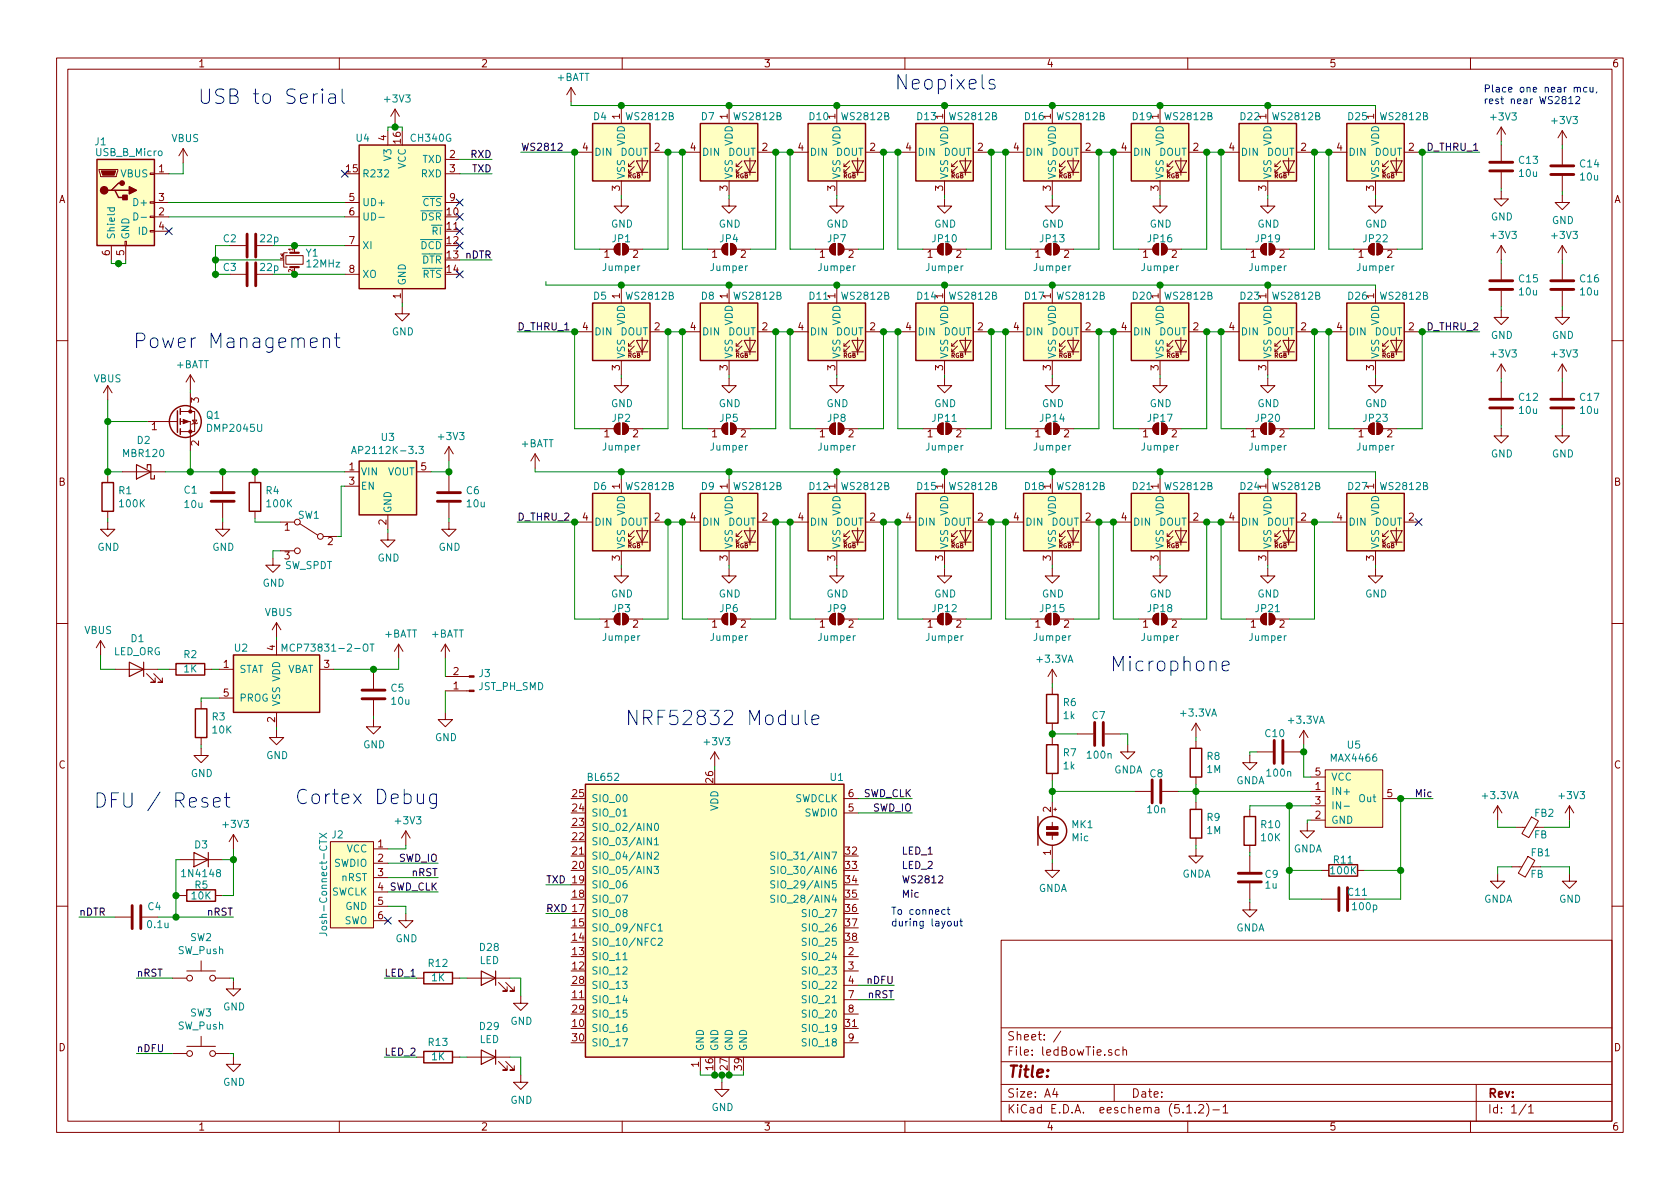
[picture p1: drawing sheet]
<svg xmlns="http://www.w3.org/2000/svg" width="297mm" height="210mm" viewBox="0 0 297 210" stroke-linecap="round" stroke-linejoin="round" font-family="sans-serif">
<defs><g id="words">
<g font-size="3.5" fill="#0000c2">
<text x="158.1" y="15.9">Neopixels</text>
<text x="34.9" y="18.4">USB to Serial</text>
<text x="23.5" y="61.6">Power Management</text>
<text x="196.2" y="118.7">Microphone</text>
<text x="110.5" y="128.3">NRF52832 Module</text>
<text x="16.5" y="142.9">DFU / Reset</text>
<text x="52.1" y="142.2">Cortex Debug</text>
</g>
<text font-size="2.8" fill="#840000" x="178" y="190.5">Title:</text>
<g font-size="2.1" fill="#840000">
<text x="178" y="184">Sheet: /</text>
<text x="178" y="186.7">File: ledBowTie.sch</text>
<text x="178" y="196.9">KiCad E.D.A. eeschema (5.1.2)-1</text>
<text x="178" y="194.1">Size: A4</text>
<text x="200" y="194.1">Date:</text>
<text x="263" y="194.1">Rev:</text>
<text x="263" y="196.9">Id: 1/1</text>
</g>
<g font-size="1.8" fill="#840000">
<text x="35" y="11.9">1</text>
<text x="85" y="11.9">2</text>
<text x="135" y="11.9">3</text>
<text x="185" y="11.9">4</text>
<text x="235" y="11.9">5</text>
<text x="285" y="11.9">6</text>
<text x="109.6" y="21.1" transform="rotate(-90 109.6 21.1)">1</text>
<text x="128.7" y="21.1" transform="rotate(-90 128.7 21.1)">1</text>
<text x="147.7" y="21.1" transform="rotate(-90 147.7 21.1)">1</text>
<text x="166.8" y="21.1" transform="rotate(-90 166.8 21.1)">1</text>
<text x="185.8" y="21.1" transform="rotate(-90 185.8 21.1)">1</text>
<text x="204.9" y="21.1" transform="rotate(-90 204.9 21.1)">1</text>
<text x="223.9" y="21.1" transform="rotate(-90 223.9 21.1)">1</text>
<text x="243" y="21.1" transform="rotate(-90 243 21.1)">1</text>
<text x="68.3" y="24.9" transform="rotate(-90 68.3 24.9)">4</text>
<text x="70.9" y="25.3" transform="rotate(-90 70.9 25.3)">16</text>
<text x="79.5" y="27.9">2</text>
<text x="103" y="26.7">4</text>
<text x="115.7" y="26.7">2</text>
<text x="122.1" y="26.7">4</text>
<text x="134.8" y="26.7">2</text>
<text x="141.1" y="26.7">4</text>
<text x="153.8" y="26.7">2</text>
<text x="160.2" y="26.7">4</text>
<text x="172.9" y="26.7">2</text>
<text x="179.2" y="26.7">4</text>
<text x="191.9" y="26.7">2</text>
<text x="198.3" y="26.7">4</text>
<text x="211" y="26.7">2</text>
<text x="217.3" y="26.7">4</text>
<text x="230" y="26.7">2</text>
<text x="236.4" y="26.7">4</text>
<text x="249.1" y="26.7">2</text>
<text x="10.4" y="35.9">A</text>
<text x="28.1" y="30.5">1</text>
<text x="28.1" y="35.6">3</text>
<text x="61.3" y="30.5">15</text>
<text x="61.7" y="35.6">5</text>
<text x="79.5" y="30.5">3</text>
<text x="79.5" y="35.6">9</text>
<text x="109.6" y="33.8" transform="rotate(-90 109.6 33.8)">3</text>
<text x="128.7" y="33.8" transform="rotate(-90 128.7 33.8)">3</text>
<text x="147.7" y="33.8" transform="rotate(-90 147.7 33.8)">3</text>
<text x="166.8" y="33.8" transform="rotate(-90 166.8 33.8)">3</text>
<text x="185.8" y="33.8" transform="rotate(-90 185.8 33.8)">3</text>
<text x="204.9" y="33.8" transform="rotate(-90 204.9 33.8)">3</text>
<text x="223.9" y="33.8" transform="rotate(-90 223.9 33.8)">3</text>
<text x="243" y="33.8" transform="rotate(-90 243 33.8)">3</text>
<text x="285.4" y="35.9">A</text>
<text x="28.1" y="38.1">2</text>
<text x="28.1" y="40.6">4</text>
<text x="61.7" y="38.1">6</text>
<text x="79" y="38.1">10</text>
<text x="79" y="40.6">11</text>
<text x="19.4" y="45.2" transform="rotate(-90 19.4 45.2)">6</text>
<text x="22" y="45.2" transform="rotate(-90 22 45.2)">5</text>
<text x="61.7" y="43.2">7</text>
<text x="79" y="43.2">12</text>
<text x="79" y="45.7">13</text>
<text x="106.8" y="45.6">1</text>
<text x="111.9" y="45.6">2</text>
<text x="125.9" y="45.6">1</text>
<text x="131" y="45.6">2</text>
<text x="144.9" y="45.6">1</text>
<text x="150" y="45.6">2</text>
<text x="164" y="45.6">1</text>
<text x="169.1" y="45.6">2</text>
<text x="183" y="45.6">1</text>
<text x="188.1" y="45.6">2</text>
<text x="202.1" y="45.6">1</text>
<text x="207.2" y="45.6">2</text>
<text x="221.1" y="45.6">1</text>
<text x="226.2" y="45.6">2</text>
<text x="240.2" y="45.6">1</text>
<text x="245.3" y="45.6">2</text>
<text x="61.7" y="48.3">8</text>
<text x="70.9" y="52.8" transform="rotate(-90 70.9 52.8)">1</text>
<text x="79" y="48.3">14</text>
<text x="109.6" y="52.8" transform="rotate(-90 109.6 52.8)">1</text>
<text x="128.7" y="52.8" transform="rotate(-90 128.7 52.8)">1</text>
<text x="147.7" y="52.8" transform="rotate(-90 147.7 52.8)">1</text>
<text x="185.8" y="52.8" transform="rotate(-90 185.8 52.8)">1</text>
<text x="204.9" y="52.8" transform="rotate(-90 204.9 52.8)">1</text>
<text x="223.9" y="52.8" transform="rotate(-90 223.9 52.8)">1</text>
<text x="243" y="52.8" transform="rotate(-90 243 52.8)">1</text>
<text x="103" y="58.4">4</text>
<text x="115.7" y="58.4">2</text>
<text x="122.1" y="58.4">4</text>
<text x="134.8" y="58.4">2</text>
<text x="141.1" y="58.4">4</text>
<text x="153.8" y="58.4">2</text>
<text x="160.2" y="58.4">4</text>
<text x="172.9" y="58.4">2</text>
<text x="179.2" y="58.4">4</text>
<text x="191.9" y="58.4">2</text>
<text x="198.3" y="58.4">4</text>
<text x="211" y="58.4">2</text>
<text x="217.3" y="58.4">4</text>
<text x="230" y="58.4">2</text>
<text x="236.4" y="58.4">4</text>
<text x="249.1" y="58.4">2</text>
<text x="109.6" y="65.5" transform="rotate(-90 109.6 65.5)">3</text>
<text x="128.7" y="65.5" transform="rotate(-90 128.7 65.5)">3</text>
<text x="147.7" y="65.5" transform="rotate(-90 147.7 65.5)">3</text>
<text x="166.8" y="65.5" transform="rotate(-90 166.8 65.5)">3</text>
<text x="185.8" y="65.5" transform="rotate(-90 185.8 65.5)">3</text>
<text x="204.9" y="65.5" transform="rotate(-90 204.9 65.5)">3</text>
<text x="223.9" y="65.5" transform="rotate(-90 223.9 65.5)">3</text>
<text x="243" y="65.5" transform="rotate(-90 243 65.5)">3</text>
<text x="35.2" y="71.2" transform="rotate(-90 35.2 71.2)">3</text>
<text x="26.8" y="76.1">1</text>
<text x="106.8" y="77.3">1</text>
<text x="111.9" y="77.3">2</text>
<text x="125.9" y="77.3">1</text>
<text x="131" y="77.3">2</text>
<text x="144.9" y="77.3">1</text>
<text x="150" y="77.3">2</text>
<text x="164" y="77.3">1</text>
<text x="169.1" y="77.3">2</text>
<text x="183" y="77.3">1</text>
<text x="188.1" y="77.3">2</text>
<text x="202.1" y="77.3">1</text>
<text x="207.2" y="77.3">2</text>
<text x="221.1" y="77.3">1</text>
<text x="226.2" y="77.3">2</text>
<text x="240.2" y="77.3">1</text>
<text x="245.3" y="77.3">2</text>
<text x="35.2" y="78.8" transform="rotate(-90 35.2 78.8)">2</text>
<text x="61.7" y="83.2">1</text>
<text x="74.4" y="83.2">5</text>
<text x="10.4" y="85.9">B</text>
<text x="61.7" y="85.7">3</text>
<text x="109.6" y="86.5" transform="rotate(-90 109.6 86.5)">1</text>
<text x="128.7" y="86.5" transform="rotate(-90 128.7 86.5)">1</text>
<text x="147.7" y="86.5" transform="rotate(-90 147.7 86.5)">1</text>
<text x="166.8" y="86.5" transform="rotate(-90 166.8 86.5)">1</text>
<text x="185.8" y="86.5" transform="rotate(-90 185.8 86.5)">1</text>
<text x="204.9" y="86.5" transform="rotate(-90 204.9 86.5)">1</text>
<text x="243" y="86.5" transform="rotate(-90 243 86.5)">1</text>
<text x="285.4" y="85.9">B</text>
<text x="50.3" y="93.8">1</text>
<text x="68.3" y="92.8" transform="rotate(-90 68.3 92.8)">2</text>
<text x="103" y="92.1">4</text>
<text x="115.7" y="92.1">2</text>
<text x="122.1" y="92.1">4</text>
<text x="134.8" y="92.1">2</text>
<text x="141.1" y="92.1">4</text>
<text x="153.8" y="92.1">2</text>
<text x="160.2" y="92.1">4</text>
<text x="172.9" y="92.1">2</text>
<text x="179.2" y="92.1">4</text>
<text x="191.9" y="92.1">2</text>
<text x="198.3" y="92.1">4</text>
<text x="211" y="92.1">2</text>
<text x="217.3" y="92.1">4</text>
<text x="230" y="92.1">2</text>
<text x="236.4" y="92.1">4</text>
<text x="249.1" y="92.1">2</text>
<text x="50.3" y="98.9">3</text>
<text x="57.9" y="96.4">2</text>
<text x="109.6" y="99.2" transform="rotate(-90 109.6 99.2)">3</text>
<text x="128.7" y="99.2" transform="rotate(-90 128.7 99.2)">3</text>
<text x="147.7" y="99.2" transform="rotate(-90 147.7 99.2)">3</text>
<text x="166.8" y="99.2" transform="rotate(-90 166.8 99.2)">3</text>
<text x="185.8" y="99.2" transform="rotate(-90 185.8 99.2)">3</text>
<text x="204.9" y="99.2" transform="rotate(-90 204.9 99.2)">3</text>
<text x="223.9" y="99.2" transform="rotate(-90 223.9 99.2)">3</text>
<text x="243" y="99.2" transform="rotate(-90 243 99.2)">3</text>
<text x="106.8" y="111">1</text>
<text x="111.9" y="111">2</text>
<text x="125.9" y="111">1</text>
<text x="131" y="111">2</text>
<text x="144.9" y="111">1</text>
<text x="150" y="111">2</text>
<text x="164" y="111">1</text>
<text x="169.1" y="111">2</text>
<text x="183" y="111">1</text>
<text x="188.1" y="111">2</text>
<text x="202.1" y="111">1</text>
<text x="207.2" y="111">2</text>
<text x="221.1" y="111">1</text>
<text x="226.2" y="111">2</text>
<text x="39.5" y="118.1">1</text>
<text x="48.6" y="115" transform="rotate(-90 48.6 115)">4</text>
<text x="57.3" y="118.1">3</text>
<text x="80.2" y="119.4">2</text>
<text x="39.5" y="123.2">5</text>
<text x="80.2" y="121.9">1</text>
<text x="48.6" y="127.7" transform="rotate(-90 48.6 127.7)">2</text>
<text x="10.4" y="135.9">C</text>
<text x="232.6" y="137.2">5</text>
<text x="285.4" y="135.9">C</text>
<text x="101.3" y="143.5">24</text>
<text x="101.3" y="141">25</text>
<text x="126.1" y="138.4" transform="rotate(-90 126.1 138.4)">26</text>
<text x="150" y="143.5">5</text>
<text x="150" y="141">6</text>
<text x="185.8" y="143.6" transform="rotate(-90 185.8 143.6)">2</text>
<text x="232.6" y="139.7">1</text>
<text x="232.6" y="142.2">3</text>
<text x="245.3" y="141">5</text>
<text x="66.8" y="149.9">1</text>
<text x="101.3" y="148.6">22</text>
<text x="101.3" y="146">23</text>
<text x="232.6" y="144.8">2</text>
<text x="66.8" y="152.4">2</text>
<text x="66.8" y="154.9">3</text>
<text x="101.3" y="153.7">20</text>
<text x="101.3" y="151.1">21</text>
<text x="149.5" y="151.1">32</text>
<text x="149.5" y="153.7">33</text>
<text x="185.8" y="151.2" transform="rotate(-90 185.8 151.2)">1</text>
<text x="66.8" y="157.5">4 SWD_CLK</text>
<text x="66.8" y="160">5</text>
<text x="101.3" y="158.7">18</text>
<text x="149.5" y="156.2">34</text>
<text x="149.5" y="158.7">35</text>
<text x="149.5" y="161.3">36</text>
<text x="66.8" y="162.6">6</text>
<text x="101.3" y="166.4">14</text>
<text x="101.3" y="163.8">15</text>
<text x="149.5" y="163.8">37</text>
<text x="149.5" y="166.4">38</text>
<text x="101.3" y="171.4">12</text>
<text x="101.3" y="168.9">13</text>
<text x="101.3" y="174">28</text>
<text x="150" y="168.9">2</text>
<text x="150" y="171.4">3</text>
<text x="150" y="174">4</text>
<text x="101.3" y="176.5">11</text>
<text x="101.3" y="179.1">29</text>
<text x="150" y="176.5">7</text>
<text x="150" y="179.1">8</text>
<text x="10.4" y="185.9">D</text>
<text x="101.3" y="181.6">10</text>
<text x="101.3" y="184.1">30</text>
<text x="149.5" y="181.6">31</text>
<text x="150" y="184.1">9</text>
<text x="285.4" y="185.9">D</text>
<text x="123.6" y="188.7" transform="rotate(-90 123.6 188.7)">1</text>
<text x="126.1" y="189.2" transform="rotate(-90 126.1 189.2)">16</text>
<text x="128.7" y="189.2" transform="rotate(-90 128.7 189.2)">27</text>
<text x="131.2" y="189.2" transform="rotate(-90 131.2 189.2)">39</text>
<text x="35" y="199.9">1</text>
<text x="85" y="199.9">2</text>
<text x="135" y="199.9">3</text>
<text x="185" y="199.9">4</text>
<text x="235" y="199.9">5</text>
<text x="285" y="199.9">6</text>
</g>
<g font-size="1.8" fill="#008484">
<text x="98.5" y="14.3">+BATT</text>
<text x="68.1" y="18.1">+3V3</text>
<text x="105" y="21.3">D4</text>
<text x="110.9" y="21.3">WS2812B</text>
<text x="124" y="21.3">D7</text>
<text x="130" y="21.3">WS2812B</text>
<text x="143.2" y="21.3">D10</text>
<text x="149" y="21.3">WS2812B</text>
<text x="162.2" y="21.3">D13</text>
<text x="168.1" y="21.3">WS2812B</text>
<text x="181.3" y="21.3">D16</text>
<text x="187.1" y="21.3">WS2812B</text>
<text x="200.3" y="21.3">D19</text>
<text x="206.2" y="21.3">WS2812B</text>
<text x="219.4" y="21.3">D22</text>
<text x="225.2" y="21.3">WS2812B</text>
<text x="238.4" y="21.3">D25</text>
<text x="244.3" y="21.3">WS2812B</text>
<text x="263.7" y="21.3">+3V3</text>
<text x="274.5" y="21.9">+3V3</text>
<text x="16.8" y="25.7">J1</text>
<text x="17" y="27.6">USB_B_Micro</text>
<text x="30.3" y="25.1">VBUS</text>
<text x="63" y="25.1">U4</text>
<text x="69.2" y="28.3" transform="rotate(-90 69.2 28.3)">V3</text>
<text x="71.8" y="29.9" transform="rotate(-90 71.8 29.9)">VCC</text>
<text x="72.8" y="25.1">CH340G</text>
<text x="74.7" y="28.8">TXD</text>
<text x="105" y="27.6">DIN</text>
<text x="109.7" y="27.6">DOUT</text>
<text x="110.5" y="25.8" transform="rotate(-90 110.5 25.8)">VDD</text>
<text x="124.1" y="27.6">DIN</text>
<text x="128.7" y="27.6">DOUT</text>
<text x="129.5" y="25.8" transform="rotate(-90 129.5 25.8)">VDD</text>
<text x="143.1" y="27.6">DIN</text>
<text x="147.8" y="27.6">DOUT</text>
<text x="148.6" y="25.8" transform="rotate(-90 148.6 25.8)">VDD</text>
<text x="162.2" y="27.6">DIN</text>
<text x="166.8" y="27.6">DOUT</text>
<text x="167.6" y="25.8" transform="rotate(-90 167.6 25.8)">VDD</text>
<text x="181.2" y="27.6">DIN</text>
<text x="185.9" y="27.6">DOUT</text>
<text x="186.7" y="25.8" transform="rotate(-90 186.7 25.8)">VDD</text>
<text x="200.3" y="27.6">DIN</text>
<text x="204.9" y="27.6">DOUT</text>
<text x="205.7" y="25.8" transform="rotate(-90 205.7 25.8)">VDD</text>
<text x="219.3" y="27.6">DIN</text>
<text x="224" y="27.6">DOUT</text>
<text x="224.8" y="25.8" transform="rotate(-90 224.8 25.8)">VDD</text>
<text x="238.4" y="27.6">DIN</text>
<text x="243" y="27.6">DOUT</text>
<text x="243.8" y="25.8" transform="rotate(-90 243.8 25.8)">VDD</text>
<text x="268.6" y="29">C13</text>
<text x="279.4" y="29.6">C14</text>
<text x="21.4" y="31.4">VBUS</text>
<text x="64" y="31.4">R232</text>
<text x="74.5" y="31.4">RXD</text>
<text x="110.5" y="31.7" transform="rotate(-90 110.5 31.7)">VSS</text>
<text x="129.5" y="31.7" transform="rotate(-90 129.5 31.7)">VSS</text>
<text x="148.6" y="31.7" transform="rotate(-90 148.6 31.7)">VSS</text>
<text x="167.6" y="31.7" transform="rotate(-90 167.6 31.7)">VSS</text>
<text x="186.7" y="31.7" transform="rotate(-90 186.7 31.7)">VSS</text>
<text x="205.7" y="31.7" transform="rotate(-90 205.7 31.7)">VSS</text>
<text x="224.8" y="31.7" transform="rotate(-90 224.8 31.7)">VSS</text>
<text x="243.8" y="31.7" transform="rotate(-90 243.8 31.7)">VSS</text>
<text x="268.7" y="31.3">10u</text>
<text x="279.5" y="31.9">10u</text>
<text x="24" y="36.4">D+</text>
<text x="24.5" y="41.5">ID</text>
<text x="64" y="36.4">UD+</text>
<text x="64" y="39">UD-</text>
<text x="74.5" y="39">DSR</text>
<text x="74.7" y="36.4">CTS</text>
<text x="76.5" y="41.5">RI</text>
<text x="108" y="40.3">GND</text>
<text x="127.1" y="40.3">GND</text>
<text x="146.1" y="40.3">GND</text>
<text x="165.2" y="40.3">GND</text>
<text x="184.2" y="40.3">GND</text>
<text x="203.3" y="40.3">GND</text>
<text x="222.3" y="40.3">GND</text>
<text x="241.4" y="40.3">GND</text>
<text x="263.6" y="39">GND</text>
<text x="274.4" y="39.6">GND</text>
<text x="20.3" y="42.4" transform="rotate(-90 20.3 42.4)">Shield</text>
<text x="22.9" y="42.4" transform="rotate(-90 22.9 42.4)">GND</text>
<text x="39.5" y="47.9">C3</text>
<text x="39.5" y="42.8">C2</text>
<text x="46.1" y="47.9">22p</text>
<text x="46.1" y="42.8">22p</text>
<text x="54.1" y="45.4">Y1</text>
<text x="54.4" y="47.3">12MHz</text>
<text x="64" y="44.1">XI</text>
<text x="74.4" y="44.1">DCD</text>
<text x="74.6" y="46.6">DTR</text>
<text x="106.7" y="47.9">Jumper</text>
<text x="108.3" y="42.8">JP1</text>
<text x="125.7" y="47.9">Jumper</text>
<text x="127.3" y="42.8">JP4</text>
<text x="144.8" y="47.9">Jumper</text>
<text x="146.4" y="42.8">JP7</text>
<text x="163.8" y="47.9">Jumper</text>
<text x="164.9" y="42.8">JP10</text>
<text x="182.9" y="47.9">Jumper</text>
<text x="184" y="42.8">JP13</text>
<text x="201.9" y="47.9">Jumper</text>
<text x="203" y="42.8">JP16</text>
<text x="221" y="47.9">Jumper</text>
<text x="222.1" y="42.8">JP19</text>
<text x="240" y="47.9">Jumper</text>
<text x="241.1" y="42.8">JP22</text>
<text x="263.7" y="42.3">+3V3</text>
<text x="274.5" y="42.3">+3V3</text>
<text x="64" y="49.1">XO</text>
<text x="71.8" y="50.5" transform="rotate(-90 71.8 50.5)">GND</text>
<text x="74.7" y="49.1">RTS</text>
<text x="105" y="53">D5</text>
<text x="110.9" y="53">WS2812B</text>
<text x="124" y="53">D8</text>
<text x="130" y="53">WS2812B</text>
<text x="143.2" y="53">D11</text>
<text x="149" y="53">WS2812B</text>
<text x="162.2" y="53">D14</text>
<text x="166.8" y="52.8" transform="rotate(-90 166.8 52.8)">1</text>
<text x="168.1" y="53">WS2812B</text>
<text x="181.3" y="53">D17</text>
<text x="187.1" y="53">WS2812B</text>
<text x="200.3" y="53">D20</text>
<text x="206.2" y="53">WS2812B</text>
<text x="219.4" y="53">D23</text>
<text x="225.2" y="53">WS2812B</text>
<text x="238.4" y="53">D26</text>
<text x="244.3" y="53">WS2812B</text>
<text x="268.6" y="49.9">C15</text>
<text x="268.7" y="52.2">10u</text>
<text x="279.4" y="49.9">C16</text>
<text x="279.5" y="52.2">10u</text>
<text x="69.3" y="59.3">GND</text>
<text x="105" y="59.3">DIN</text>
<text x="109.7" y="59.3">DOUT</text>
<text x="110.5" y="57.6" transform="rotate(-90 110.5 57.6)">VDD</text>
<text x="124.1" y="59.3">DIN</text>
<text x="128.7" y="59.3">DOUT</text>
<text x="129.5" y="57.6" transform="rotate(-90 129.5 57.6)">VDD</text>
<text x="143.1" y="59.3">DIN</text>
<text x="147.8" y="59.3">DOUT</text>
<text x="148.6" y="57.6" transform="rotate(-90 148.6 57.6)">VDD</text>
<text x="162.2" y="59.3">DIN</text>
<text x="166.8" y="59.3">DOUT</text>
<text x="167.6" y="57.6" transform="rotate(-90 167.6 57.6)">VDD</text>
<text x="181.2" y="59.3">DIN</text>
<text x="185.9" y="59.3">DOUT</text>
<text x="186.7" y="57.6" transform="rotate(-90 186.7 57.6)">VDD</text>
<text x="200.3" y="59.3">DIN</text>
<text x="204.9" y="59.3">DOUT</text>
<text x="205.7" y="57.6" transform="rotate(-90 205.7 57.6)">VDD</text>
<text x="219.3" y="59.3">DIN</text>
<text x="224" y="59.3">DOUT</text>
<text x="224.8" y="57.6" transform="rotate(-90 224.8 57.6)">VDD</text>
<text x="238.4" y="59.3">DIN</text>
<text x="243" y="59.3">DOUT</text>
<text x="243.8" y="57.6" transform="rotate(-90 243.8 57.6)">VDD</text>
<text x="263.6" y="59.9">GND</text>
<text x="274.4" y="59.9">GND</text>
<text x="31.2" y="65.1">+BATT</text>
<text x="110.5" y="63.5" transform="rotate(-90 110.5 63.5)">VSS</text>
<text x="129.5" y="63.5" transform="rotate(-90 129.5 63.5)">VSS</text>
<text x="148.6" y="63.5" transform="rotate(-90 148.6 63.5)">VSS</text>
<text x="167.6" y="63.5" transform="rotate(-90 167.6 63.5)">VSS</text>
<text x="186.7" y="63.5" transform="rotate(-90 186.7 63.5)">VSS</text>
<text x="205.7" y="63.5" transform="rotate(-90 205.7 63.5)">VSS</text>
<text x="224.8" y="63.5" transform="rotate(-90 224.8 63.5)">VSS</text>
<text x="243.8" y="63.5" transform="rotate(-90 243.8 63.5)">VSS</text>
<text x="263.7" y="63.2">+3V3</text>
<text x="274.5" y="63.2">+3V3</text>
<text x="16.6" y="67.6">VBUS</text>
<text x="268.6" y="70.9">C12</text>
<text x="279.4" y="70.9">C17</text>
<text x="36.5" y="74.1">Q1</text>
<text x="36.9" y="76.4">DMP2045U</text>
<text x="67.5" y="78">U3</text>
<text x="77.7" y="77.8">+3V3</text>
<text x="108" y="72">GND</text>
<text x="108.3" y="74.6">JP2</text>
<text x="127.1" y="72">GND</text>
<text x="127.3" y="74.6">JP5</text>
<text x="146.1" y="72">GND</text>
<text x="146.4" y="74.6">JP8</text>
<text x="164.9" y="74.6">JP11</text>
<text x="165.2" y="72">GND</text>
<text x="184" y="74.6">JP14</text>
<text x="184.2" y="72">GND</text>
<text x="203" y="74.6">JP17</text>
<text x="203.3" y="72">GND</text>
<text x="222.1" y="74.6">JP20</text>
<text x="222.3" y="72">GND</text>
<text x="241.1" y="74.6">JP23</text>
<text x="241.4" y="72">GND</text>
<text x="268.7" y="73.2">10u</text>
<text x="279.5" y="73.2">10u</text>
<text x="21.9" y="80.8">MBR120</text>
<text x="24.3" y="78.5">D2</text>
<text x="63.2" y="80.3">AP2112K-3.3</text>
<text x="92.1" y="79.1">+BATT</text>
<text x="106.7" y="79.7">Jumper</text>
<text x="125.7" y="79.7">Jumper</text>
<text x="144.8" y="79.7">Jumper</text>
<text x="163.8" y="79.7">Jumper</text>
<text x="182.9" y="79.7">Jumper</text>
<text x="201.9" y="79.7">Jumper</text>
<text x="221" y="79.7">Jumper</text>
<text x="240" y="79.7">Jumper</text>
<text x="263.6" y="80.9">GND</text>
<text x="274.4" y="80.9">GND</text>
<text x="21" y="87.4">R1</text>
<text x="21.2" y="89.7">100K</text>
<text x="32.6" y="87.3">C1</text>
<text x="32.7" y="89.8">10u</text>
<text x="47.1" y="87.4">R4</text>
<text x="47.3" y="89.7">100K</text>
<text x="63.8" y="84.1">VIN</text>
<text x="63.8" y="86.6">EN</text>
<text x="68.5" y="84.1">VOUT</text>
<text x="82.5" y="87.4">C6</text>
<text x="82.6" y="89.7">10u</text>
<text x="105" y="86.7">D6</text>
<text x="110.9" y="86.7">WS2812B</text>
<text x="124" y="86.7">D9</text>
<text x="130" y="86.7">WS2812B</text>
<text x="143.2" y="86.7">D12</text>
<text x="149" y="86.7">WS2812B</text>
<text x="162.2" y="86.7">D15</text>
<text x="168.1" y="86.7">WS2812B</text>
<text x="181.3" y="86.7">D18</text>
<text x="187.1" y="86.7">WS2812B</text>
<text x="200.3" y="86.7">D21</text>
<text x="206.2" y="86.7">WS2812B</text>
<text x="219.4" y="86.7">D24</text>
<text x="223.9" y="86.5" transform="rotate(-90 223.9 86.5)">1</text>
<text x="225.2" y="86.7">WS2812B</text>
<text x="238.4" y="86.7">D27</text>
<text x="244.3" y="86.7">WS2812B</text>
<text x="52.7" y="91.7">SW1</text>
<text x="69.2" y="90.8" transform="rotate(-90 69.2 90.8)">GND</text>
<text x="105" y="93">DIN</text>
<text x="109.7" y="93">DOUT</text>
<text x="110.5" y="91.2" transform="rotate(-90 110.5 91.2)">VDD</text>
<text x="124.1" y="93">DIN</text>
<text x="128.7" y="93">DOUT</text>
<text x="129.5" y="91.2" transform="rotate(-90 129.5 91.2)">VDD</text>
<text x="143.1" y="93">DIN</text>
<text x="147.8" y="93">DOUT</text>
<text x="148.6" y="91.2" transform="rotate(-90 148.6 91.2)">VDD</text>
<text x="162.2" y="93">DIN</text>
<text x="166.8" y="93">DOUT</text>
<text x="167.6" y="91.2" transform="rotate(-90 167.6 91.2)">VDD</text>
<text x="181.2" y="93">DIN</text>
<text x="185.9" y="93">DOUT</text>
<text x="186.7" y="91.2" transform="rotate(-90 186.7 91.2)">VDD</text>
<text x="200.3" y="93">DIN</text>
<text x="204.9" y="93">DOUT</text>
<text x="205.7" y="91.2" transform="rotate(-90 205.7 91.2)">VDD</text>
<text x="219.3" y="93">DIN</text>
<text x="224" y="93">DOUT</text>
<text x="224.8" y="91.2" transform="rotate(-90 224.8 91.2)">VDD</text>
<text x="238.4" y="93">DIN</text>
<text x="243" y="93">DOUT</text>
<text x="243.8" y="91.2" transform="rotate(-90 243.8 91.2)">VDD</text>
<text x="17.2" y="97.4">GND</text>
<text x="37.5" y="97.4">GND</text>
<text x="50.3" y="100.6">SW_SPDT</text>
<text x="66.8" y="99.3">GND</text>
<text x="77.5" y="97.4">GND</text>
<text x="110.5" y="97.1" transform="rotate(-90 110.5 97.1)">VSS</text>
<text x="129.5" y="97.1" transform="rotate(-90 129.5 97.1)">VSS</text>
<text x="148.6" y="97.1" transform="rotate(-90 148.6 97.1)">VSS</text>
<text x="167.6" y="97.1" transform="rotate(-90 167.6 97.1)">VSS</text>
<text x="186.7" y="97.1" transform="rotate(-90 186.7 97.1)">VSS</text>
<text x="205.7" y="97.1" transform="rotate(-90 205.7 97.1)">VSS</text>
<text x="224.8" y="97.1" transform="rotate(-90 224.8 97.1)">VSS</text>
<text x="243.8" y="97.1" transform="rotate(-90 243.8 97.1)">VSS</text>
<text x="46.4" y="103.8">GND</text>
<text x="108" y="105.7">GND</text>
<text x="127.1" y="105.7">GND</text>
<text x="146.1" y="105.7">GND</text>
<text x="165.2" y="105.7">GND</text>
<text x="184.2" y="105.7">GND</text>
<text x="203.3" y="105.7">GND</text>
<text x="222.3" y="105.7">GND</text>
<text x="241.4" y="105.7">GND</text>
<text x="14.9" y="112.1">VBUS</text>
<text x="23.2" y="113.6">D1</text>
<text x="46.8" y="108.9">VBUS</text>
<text x="68" y="112.7">+BATT</text>
<text x="76.3" y="112.7">+BATT</text>
<text x="106.7" y="113.3">Jumper</text>
<text x="108.3" y="108.2">JP3</text>
<text x="125.7" y="113.3">Jumper</text>
<text x="127.3" y="108.2">JP6</text>
<text x="144.8" y="113.3">Jumper</text>
<text x="146.4" y="108.2">JP9</text>
<text x="163.8" y="113.3">Jumper</text>
<text x="164.9" y="108.2">JP12</text>
<text x="182.9" y="113.3">Jumper</text>
<text x="184" y="108.2">JP15</text>
<text x="201.9" y="113.3">Jumper</text>
<text x="203" y="108.2">JP18</text>
<text x="221" y="113.3">Jumper</text>
<text x="222.1" y="108.2">JP21</text>
<text x="20" y="115.9">LED_ORG</text>
<text x="32.5" y="116.4">R2</text>
<text x="32.5" y="118.9">1K</text>
<text x="41.5" y="115.2">U2</text>
<text x="42.3" y="119">STAT</text>
<text x="50.7" y="119">VBAT</text>
<text x="51.2" y="115.2">MCP73831-2-OT</text>
<text x="84.7" y="119.7">J3</text>
<text x="183.5" y="117.2">+3.3VA</text>
<text x="42.3" y="124.1">PROG</text>
<text x="49.5" y="125" transform="rotate(-90 49.5 125)">VSS VDD</text>
<text x="69.2" y="122.3">C5</text>
<text x="69.3" y="124.6">10u</text>
<text x="84.6" y="122">JST_PH_SMD</text>
<text x="188" y="124.9">R6</text>
<text x="37.5" y="127.4">R3</text>
<text x="37.6" y="129.7">10K</text>
<text x="76.9" y="131.1">GND</text>
<text x="124.7" y="131.8">+3V3</text>
<text x="188.1" y="127.2">1k</text>
<text x="193.1" y="127.2">C7</text>
<text x="208.9" y="126.7">+3.3VA</text>
<text x="223.8" y="130.3">C10</text>
<text x="227.9" y="128">+3.3VA</text>
<text x="33.7" y="137.4">GND</text>
<text x="47.1" y="134.2">GND</text>
<text x="64.2" y="132.3">GND</text>
<text x="188" y="133.8">R7</text>
<text x="188.1" y="136.1">1k</text>
<text x="192.4" y="134.2">100n</text>
<text x="196.9" y="136.8">GNDA</text>
<text x="203.4" y="137.5">C8</text>
<text x="213.4" y="136.7">1M</text>
<text x="213.4" y="134.4">R8</text>
<text x="224.1" y="137.3">100n</text>
<text x="235.5" y="134.7">MAX4466</text>
<text x="238.3" y="132.4">U5</text>
<text x="104" y="138.1">BL652</text>
<text x="104.5" y="141.9">SIO_00</text>
<text x="127" y="143.4" transform="rotate(-90 127 143.4)">VDD</text>
<text x="140.4" y="141.9">SWDCLK</text>
<text x="146.8" y="138.1">U1</text>
<text x="202.9" y="143.8">10n</text>
<text x="218.5" y="138.7">GNDA</text>
<text x="235.3" y="140.6">IN+</text>
<text x="235.3" y="143.1">IN-</text>
<text x="235.3" y="138">VCC</text>
<text x="240.4" y="141.9">Out</text>
<text x="262.2" y="141.3">+3.3VA</text>
<text x="275.8" y="141.3">+3V3</text>
<text x="39.6" y="146.4">+3V3</text>
<text x="58.7" y="148.3">J2</text>
<text x="70.1" y="145.8">+3V3</text>
<text x="104.5" y="149.5">SIO_03/AIN1</text>
<text x="104.5" y="146.9">SIO_02/AIN0</text>
<text x="104.5" y="144.4">SIO_01</text>
<text x="142.2" y="144.4">SWDIO</text>
<text x="189.5" y="146.5">MK1</text>
<text x="189.5" y="148.8">Mic</text>
<text x="213.4" y="147.5">1M</text>
<text x="213.4" y="145.2">R9</text>
<text x="223" y="146.5">R10</text>
<text x="223" y="148.8">10K</text>
<text x="235.3" y="145.7">GND</text>
<text x="271.2" y="148.3">FB</text>
<text x="271.4" y="144.4">FB2</text>
<text x="32.5" y="155.1">1N4148</text>
<text x="34.4" y="150">D3</text>
<text x="59" y="153.3">SWDIO</text>
<text x="60.4" y="155.8">nRST</text>
<text x="61.3" y="150.7">VCC</text>
<text x="104.5" y="154.6">SIO_05/AIN3</text>
<text x="104.5" y="152">SIO_04/AIN2</text>
<text x="137.7" y="152">SIO_31/AIN7</text>
<text x="137.7" y="154.6">SIO_30/AIN6</text>
<text x="209" y="155.2">GNDA</text>
<text x="223.7" y="155.2">C9</text>
<text x="228.7" y="150.7">GNDA</text>
<text x="235.4" y="154.6">100K</text>
<text x="235.9" y="152.7">R11</text>
<text x="270.6" y="155.2">FB</text>
<text x="270.7" y="151.4">FB1</text>
<text x="26.2" y="161">C4</text>
<text x="33.9" y="159">10K</text>
<text x="34.5" y="157.1">R5</text>
<text x="58.5" y="158.4">SWCLK</text>
<text x="61.1" y="160.9">GND</text>
<text x="104.5" y="159.6">SIO_07</text>
<text x="104.5" y="157.1">SIO_06</text>
<text x="137.7" y="157.1">SIO_29/AIN5</text>
<text x="137.7" y="159.6">SIO_28/AIN4</text>
<text x="183.6" y="157.7">GNDA</text>
<text x="223.7" y="157.1">1u</text>
<text x="238.4" y="158.4">C11</text>
<text x="239.3" y="161">100p</text>
<text x="262.3" y="159.6">GNDA</text>
<text x="275.7" y="159.6">GND</text>
<text x="26.2" y="164.1">0.1u</text>
<text x="33.7" y="166.4">SW2</text>
<text x="57.8" y="164.4" transform="rotate(-90 57.8 164.4)">Josh-Connect-CTX</text>
<text x="60.8" y="163.4">SWO</text>
<text x="69.9" y="166.6">GND</text>
<text x="104.5" y="167.3">SIO_10/NFC2</text>
<text x="104.5" y="164.7">SIO_09/NFC1</text>
<text x="104.5" y="162.2">SIO_08</text>
<text x="142.2" y="162.2">SIO_27</text>
<text x="142.2" y="164.7">SIO_26</text>
<text x="142.2" y="167.3">SIO_25</text>
<text x="218.5" y="164.7">GNDA</text>
<text x="31.5" y="168.7">SW_Push</text>
<text x="75.8" y="171">R12</text>
<text x="76.4" y="173.5">1K</text>
<text x="84.8" y="170.5">LED</text>
<text x="84.9" y="168.2">D28</text>
<text x="104.5" y="172.3">SIO_12</text>
<text x="104.5" y="169.8">SIO_11</text>
<text x="142.2" y="169.8">SIO_24</text>
<text x="142.2" y="172.3">SIO_23</text>
<text x="33.7" y="179.8">SW3</text>
<text x="39.4" y="178.7">GND</text>
<text x="104.5" y="177.4">SIO_14</text>
<text x="104.5" y="174.9">SIO_13</text>
<text x="104.5" y="180">SIO_15</text>
<text x="142.2" y="174.9">SIO_22</text>
<text x="142.2" y="177.4">SIO_21</text>
<text x="142.2" y="180">SIO_20</text>
<text x="31.5" y="182.1">SW_Push</text>
<text x="75.8" y="185">R13</text>
<text x="84.8" y="184.4">LED</text>
<text x="84.9" y="182.1">D29</text>
<text x="90.2" y="181.2">GND</text>
<text x="104.5" y="182.5">SIO_16</text>
<text x="104.5" y="185">SIO_17</text>
<text x="124.5" y="185.9" transform="rotate(-90 124.5 185.9)">GND</text>
<text x="127" y="185.9" transform="rotate(-90 127 185.9)">GND</text>
<text x="129.5" y="185.9" transform="rotate(-90 129.5 185.9)">GND</text>
<text x="132.1" y="185.9" transform="rotate(-90 132.1 185.9)">GND</text>
<text x="142.2" y="182.5">SIO_19</text>
<text x="142.2" y="185">SIO_18</text>
<text x="76.4" y="187.5">1K</text>
<text x="39.4" y="192">GND</text>
<text x="90.2" y="195.2">GND</text>
<text x="125.8" y="196.5">GND</text>
</g>
<g font-size="1.8" fill="#0000c2">
<text x="262.3" y="16.4">Place one near mcu,</text>
<text x="262.3" y="18.4">rest near WS2812</text>
<text x="157.5" y="161.8">To connect</text>
<text x="157.5" y="163.8">during layout</text>
</g>
<g font-size="1.8">
<text x="83.3" y="27.9">RXD</text>
<text x="92.1" y="26.7">WS2812</text>
<text x="252.5" y="26.7">D_THRU_1</text>
<text x="83.5" y="30.5">TXD</text>
<text x="82.3" y="45.7">nDTR</text>
<text x="91.4" y="58.4">D_THRU_1</text>
<text x="252.5" y="58.4">D_THRU_2</text>
<text x="91.4" y="92.1">D_THRU_2</text>
<text x="152.6" y="141">SWD_CLK</text>
<text x="154.3" y="143.5">SWD_IO</text>
<text x="250.4" y="141">Mic</text>
<text x="70.5" y="152.4">SWD_IO</text>
<text x="72.8" y="154.9">nRST</text>
<text x="159.4" y="153.7">LED_2</text>
<text x="159.4" y="151.1">LED_1</text>
<text x="14" y="161.9">nDTR</text>
<text x="36.7" y="161.9">nRST</text>
<text x="96.5" y="156.2">TXD 19</text>
<text x="96.5" y="161.3">RXD 17</text>
<text x="159.4" y="156.2">WS2812</text>
<text x="159.4" y="158.7">Mic</text>
<text x="24.1" y="172.7">nRST</text>
<text x="67.9" y="172.7">LED_1</text>
<text x="153.4" y="174">nDFU</text>
<text x="153.5" y="176.5">nRST</text>
<text x="24.1" y="186">nDFU</text>
<text x="67.9" y="186.7">LED_2</text>
</g>
<g font-size="1.1" fill="#840000">
<text x="111" y="31.5">RGB</text>
<text x="130" y="31.5">RGB</text>
<text x="149.1" y="31.5">RGB</text>
<text x="168.1" y="31.5">RGB</text>
<text x="187.2" y="31.5">RGB</text>
<text x="206.2" y="31.5">RGB</text>
<text x="225.3" y="31.5">RGB</text>
<text x="244.3" y="31.5">RGB</text>
<text x="49.6" y="45.7">3</text>
<text x="51.8" y="44.3" transform="rotate(-90 51.8 44.3)">1</text>
<text x="51.8" y="48.2" transform="rotate(-90 51.8 48.2)">2</text>
<text x="111" y="63.3">RGB</text>
<text x="130" y="63.3">RGB</text>
<text x="149.1" y="63.3">RGB</text>
<text x="168.1" y="63.3">RGB</text>
<text x="187.2" y="63.3">RGB</text>
<text x="206.2" y="63.3">RGB</text>
<text x="225.3" y="63.3">RGB</text>
<text x="244.3" y="63.3">RGB</text>
<text x="111" y="96.9">RGB</text>
<text x="130" y="96.9">RGB</text>
<text x="149.1" y="96.9">RGB</text>
<text x="168.1" y="96.9">RGB</text>
<text x="187.2" y="96.9">RGB</text>
<text x="206.2" y="96.9">RGB</text>
<text x="225.3" y="96.9">RGB</text>
<text x="244.3" y="96.9">RGB</text>
</g>
</g></defs>
<g fill="none" stroke="#840000" stroke-width=".18">
<path d="M10 10.3h277v189.9h-277zM12 12.2h273v186.1h-273zM60 10.3v1.9M69.8 19.3l-.7 1.3M69.8 19.3v2.5M69.8 19.3l.8 1.3M101 15.5l-.8 1.3M101 15.5v2.5M101 15.5l.7 1.3M109.9 19.3v2.5M110 10.3v1.9M128.9 19.3v2.5"/>
<path d="M148 19.3v2.5M160 10.3v1.9M167 19.3v2.5M186.1 19.3v2.5M205.1 19.3v2.5M210 10.3v1.9M224.2 19.3v2.5M243.2 19.3v2.5M260 10.3v1.9M17.5 30h3.3v.2l-.2 1h-2.8zM26.5 38.2h.8v.3h-.8zM26.5 35.7h.8v.2h-.8z"/>
<path d="M26.5 30.6h.8v.3h-.8zM27.3 30.7h2.5M27.3 38.3h2.5M27.3 35.8h2.5M32.4 26.3l-.8 1.3M32.4 26.3v2.5M32.4 26.3l.7 1.3M61 38.3h2.5M61 35.8h2.5M68.6 23.1v2.5M78.7 30.7h2.6M78.7 35.8h2.6"/>
<path d="M78.7 28.2h2.6M102.2 26.9h2.6M109.9 35.2v1.2h1.2l-1.2 1.3-1.3-1.3h1.3M109.9 32v2.5M111.1 29.5h.5M112.1 29.5l-1 1v-.5M112.1 28.4l-1 1.1v-.5M112.5 28.4h2.1l-1.1 2.1zM112.5 30.5h2.1M113.5 27.9v3.1M114.9 26.9h2.6M121.3 26.9h2.5"/>
<path d="M128.9 35.2v1.2h1.3l-1.3 1.3-1.3-1.3h1.3M128.9 32v2.5M130.2 29.5h.5M131.2 29.5l-1 1v-.5M131.2 28.4l-1 1.1v-.5M131.6 28.4h2l-1 2.1zM131.6 30.5h2M132.6 27.9v3.1M134 26.9h2.5M140.3 26.9h2.6M148 35.2v1.2h1.2l-1.2 1.3-1.3-1.3h1.3M148 32v2.5"/>
<path d="M149.2 29.5h.5M150.2 29.5l-1 1v-.5M150.2 28.4l-1 1.1v-.5M150.6 28.4h2.1l-1.1 2.1zM150.6 30.5h2.1M151.6 27.9v3.1M153 26.9h2.6M159.4 26.9h2.5M167 35.2v1.2h1.3l-1.3 1.3-1.3-1.3h1.3M167 32v2.5M168.3 29.5h.5M169.3 29.5l-1 1v-.5"/>
<path d="M169.3 28.4l-1 1.1v-.5M169.7 28.4h2l-1 2.1zM169.7 30.5h2M170.7 27.9v3.1M172.1 26.9h2.5M178.4 26.9h2.6M186.1 35.2v1.2h1.2l-1.2 1.3-1.3-1.3h1.3M186.1 32v2.5M187.3 29.5h.5M188.3 29.5l-1 1v-.5M188.3 28.4l-1 1.1v-.5M188.7 28.4h2.1l-1.1 2.1z"/>
<path d="M188.7 30.5h2.1M189.7 27.9v3.1M191.1 26.9h2.6M197.5 26.9h2.5M205.1 35.2v1.2h1.3l-1.3 1.3-1.3-1.3h1.3M205.1 32v2.5M206.4 29.5h.5M207.4 29.5l-1 1v-.5M207.4 28.4l-1 1.1v-.5M207.8 28.4h2l-1 2.1zM207.8 30.5h2M208.8 27.9v3.1"/>
<path d="M210.2 26.9h2.5M216.5 26.9h2.6M224.2 35.2v1.2h1.2l-1.2 1.3-1.3-1.3h1.3M224.2 32v2.5M225.4 29.5h.5M226.4 29.5l-1 1v-.5M226.4 28.4l-1 1.1v-.5M226.8 28.4h2.1l-1.1 2.1zM226.8 30.5h2.1M227.8 27.9v3.1M229.2 26.9h2.6M235.6 26.9h2.5"/>
<path d="M243.2 35.2v1.2h1.3l-1.3 1.3-1.3-1.3h1.3M243.2 32v2.5M244.5 29.5h.5M245.5 29.5l-1 1v-.5M245.5 28.4l-1 1.1v-.5M245.9 28.4h2l-1 2.1zM245.9 30.5h2M246.9 27.9v3.1M248.3 26.9h2.5M265.4 33.9v1.3h1.3l-1.3 1.2-1.2-1.2h1.2M265.4 22.5l-.7 1.2M265.4 22.5v2.5"/>
<path d="M265.4 25.6v2.8M265.4 30.5v2.8M265.4 22.5l.8 1.2M276.2 34.5v1.3h1.3l-1.3 1.3-1.2-1.3h1.2M276.2 23.1l-.7 1.3M276.2 23.1v2.5M276.2 26.3v2.8M276.2 31.1v2.8M276.2 23.1l.8 1.3M19.7 43.4v2.6M22.1 42.7h.3v.7h-.3zM22.2 43.4v2.6"/>
<path d="M26.5 40.8h.8v.2h-.8zM27.3 40.9h2.5M40.6 43.4h2.8M40.6 48.5h2.8M45.5 43.4h2.8M45.5 48.5h2.8M50.5 45.2h3.1v1.5h-3.1zM50.8 44.7h-.6v2.5h.6M52.1 43.4v1.3M52.1 47.2v1.3M61 43.4h2.5M61 48.5h2.5"/>
<path d="M71.1 54.2v1.3h1.3l-1.3 1.3-1.3-1.3h1.3M71.1 51v2.6M102.2 58.7h2.6M106 44.1h2.6M108.9 43.3l.7-.3v2.1a1.02 1.02 0 0 1-1-.7 1.02 1.02 0 0 1 .3-1.1zM109.9 51v2.6M110.1 43a1.02 1.02 0 0 1 1 1.1 1.02 1.02 0 0 1-1 1zM111.1 44.1h2.6M113.5 59.7v3M114.9 58.7h2.6M121.3 58.7h2.5M125.1 44.1h2.5"/>
<path d="M127.9 43.4l.4-.3 .4-.1v2.1a1.03 1.03 0 0 1-1-.6 1.03 1.03 0 0 1 .2-1.1zM128.9 51v2.6M129.2 43a1.02 1.02 0 0 1 1 1.1 1.02 1.02 0 0 1-1 1zM130.2 44.1h2.5M132.6 59.7v3M134 58.7h2.5M140.3 58.7h2.6M144.1 44.1h2.6M147 43.3l.7-.3v2.1a1.02 1.02 0 0 1-1-.7 1.02 1.02 0 0 1 .3-1.1zM148 51v2.6M148.2 43a1.02 1.02 0 0 1 1 1.1 1.02 1.02 0 0 1-1 1zM149.2 44.1h2.6"/>
<path d="M151.6 59.7v3M153 58.7h2.6M159.4 58.7h2.5M163.2 44.1h2.5M166 43.4l.4-.3 .4-.1v2.1a1.03 1.03 0 0 1-1-.6 1.03 1.03 0 0 1 .2-1.1zM167 51v2.6M167.3 43a1.02 1.02 0 0 1 1 1.1 1.02 1.02 0 0 1-1 1zM168.3 44.1h2.5M170.7 59.7v3M172.1 58.7h2.5M178.4 58.7h2.6M182.2 44.1h2.6"/>
<path d="M185.1 43.3l.7-.3v2.1a1.02 1.02 0 0 1-1-.7 1.02 1.02 0 0 1 .3-1.1zM186.1 51v2.6M186.3 43a1.02 1.02 0 0 1 1 1.1 1.02 1.02 0 0 1-1 1zM187.3 44.1h2.6M189.7 59.7v3M191.1 58.7h2.6M197.5 58.7h2.5M201.3 44.1h2.5M204.1 43.4l.4-.3 .4-.1v2.1a1.03 1.03 0 0 1-1-.6 1.03 1.03 0 0 1 .2-1.1zM205.1 51v2.6M205.4 43a1.02 1.02 0 0 1 1 1.1 1.02 1.02 0 0 1-1 1zM206.4 44.1h2.5"/>
<path d="M208.8 59.7v3M210.2 58.7h2.5M216.5 58.7h2.6M220.3 44.1h2.6M223.2 43.3l.7-.3v2.1a1.02 1.02 0 0 1-1-.7 1.02 1.02 0 0 1 .3-1.1zM224.2 51v2.6M224.4 43a1.02 1.02 0 0 1 1 1.1 1.02 1.02 0 0 1-1 1zM225.4 44.1h2.6M227.8 59.7v3M229.2 58.7h2.6M235.6 58.7h2.5M239.4 44.1h2.5"/>
<path d="M242.2 43.4l.4-.3 .4-.1v2.1a1.03 1.03 0 0 1-1-.6 1.03 1.03 0 0 1 .2-1.1zM243.2 51v2.6M243.5 43a1.02 1.02 0 0 1 1 1.1 1.02 1.02 0 0 1-1 1zM244.5 44.1h2.5M246.9 59.7v3M248.3 58.7h2.5M265.4 54.9v1.2h1.3l-1.3 1.3-1.2-1.3h1.2M265.4 43.4v2.6M265.4 46.6v2.8M265.4 51.4v2.8M265.4 43.4l-.7 1.3M265.4 43.4l.8 1.3"/>
<path d="M276.2 54.9v1.2h1.3l-1.3 1.3-1.2-1.3h1.2M276.2 43.4v2.6M276.2 46.6v2.8M276.2 51.4v2.8M276.2 43.4l-.7 1.3M276.2 43.4l.8 1.3M10 60.2h2M19 68.2v2.5M19 68.2l.8 1.3M19 68.2l-.7 1.3M26 74.5h5.4M31.9 74.5h1.8v5.1"/>
<path d="M31.9 72.8h1.8M33.7 72.8h.7v3.5h-2.5M33.7 66.3v2.5M33.7 69.5v3.3M33.7 66.3l-.8 1.3M33.7 66.3l.7 1.3M34 74.3h.8l-.4 .6zM34.9 74.8l-.1 .1h-.8l-.1 .2M79.4 79l-.8 1.3M79.4 79v2.5M79.4 79l.7 1.3M106 75.8h2.6"/>
<path d="M108.8 75.2l.4-.4h.4v2a1.03 1.03 0 0 1-.9-.6 1.03 1.03 0 0 1 .1-1zM109.9 66.9v1.3h1.2l-1.2 1.3-1.3-1.3h1.3M109.9 63.7v2.6M110.1 74.8a1.02 1.02 0 0 1 1 1 1.02 1.02 0 0 1-1 1zM111.1 61.2h.5M111.1 75.8h2.6M112.1 61.2l-1 1v-.5M112.1 60.2l-1 1v-.5M112.5 60.2h2.1l-1.1 2zM112.5 62.2h2.1M125.1 75.8h2.5M128 75l.7-.2v2a1.02 1.02 0 0 1-1-.6 1.02 1.02 0 0 1 .3-1.2z"/>
<path d="M128.9 66.9v1.3h1.3l-1.3 1.3-1.3-1.3h1.3M128.9 63.7v2.6M129.2 74.8a1.02 1.02 0 0 1 1 1 1.02 1.02 0 0 1-1 1zM130.2 61.2h.5M130.2 75.8h2.5M131.2 61.2l-1 1v-.5M131.2 60.2l-1 1v-.5M131.6 60.2h2l-1 2zM131.6 62.2h2M144.1 75.8h2.6M147 75l.7-.2v2a1.02 1.02 0 0 1-1-.6 1.02 1.02 0 0 1 .3-1.2zM148 66.9v1.3h1.2l-1.2 1.3-1.3-1.3h1.3"/>
<path d="M148 63.7v2.6M148.2 74.8a1.02 1.02 0 0 1 1 1 1.02 1.02 0 0 1-1 1zM149.2 61.2h.5M149.2 75.8h2.6M150.2 61.2l-1 1v-.5M150.2 60.2l-1 1v-.5M150.6 60.2h2.1l-1.1 2zM150.6 62.2h2.1M163.2 75.8h2.5M166 75.2l.4-.4h.4v2a1.03 1.03 0 0 1-1-.6 1.03 1.03 0 0 1 .2-1zM167 66.9v1.3h1.3l-1.3 1.3-1.3-1.3h1.3M167 63.7v2.6"/>
<path d="M167.3 74.8a1.02 1.02 0 0 1 1 1 1.02 1.02 0 0 1-1 1zM168.3 61.2h.5M168.3 75.8h2.5M169.3 61.2l-1 1v-.5M169.3 60.2l-1 1v-.5M169.7 60.2h2l-1 2zM169.7 62.2h2M182.2 75.8h2.6M185 75.2l.4-.4h.4v2a1.03 1.03 0 0 1-.9-.6 1.03 1.03 0 0 1 .1-1zM186.1 66.9v1.3h1.2l-1.2 1.3-1.3-1.3h1.3M186.1 63.7v2.6M186.3 74.8a1.02 1.02 0 0 1 1 1 1.02 1.02 0 0 1-1 1z"/>
<path d="M187.3 61.2h.5M187.3 75.8h2.6M188.3 61.2l-1 1v-.5M188.3 60.2l-1 1v-.5M188.7 60.2h2.1l-1.1 2zM188.7 62.2h2.1M201.3 75.8h2.5M204.1 75.2l.4-.4h.4v2a1.03 1.03 0 0 1-1-.6 1.03 1.03 0 0 1 .2-1zM205.1 66.9v1.3h1.3l-1.3 1.3-1.3-1.3h1.3M205.1 63.7v2.6M205.4 74.8a1.02 1.02 0 0 1 1 1 1.02 1.02 0 0 1-1 1zM206.4 61.2h.5"/>
<path d="M206.4 75.8h2.5M207.4 61.2l-1 1v-.5M207.4 60.2l-1 1v-.5M207.8 60.2h2l-1 2zM207.8 62.2h2M220.3 75.8h2.6M223.2 75l.7-.2v2a1.02 1.02 0 0 1-1-.6 1.02 1.02 0 0 1 .3-1.2zM224.2 66.9v1.3h1.2l-1.2 1.3-1.3-1.3h1.3M224.2 63.7v2.6M224.4 74.8a1.02 1.02 0 0 1 1 1 1.02 1.02 0 0 1-1 1zM225.4 61.2h.5M225.4 75.8h2.6"/>
<path d="M226.4 61.2l-1 1v-.5M226.4 60.2l-1 1v-.5M226.8 60.2h2.1l-1.1 2zM226.8 62.2h2.1M239.4 75.8h2.5M242.2 75.2l.4-.4h.4v2a1.03 1.03 0 0 1-1-.6 1.03 1.03 0 0 1 .2-1zM243.2 66.9v1.3h1.3l-1.3 1.3-1.3-1.3h1.3M243.2 63.7v2.6M243.5 74.8a1.02 1.02 0 0 1 1 1 1.02 1.02 0 0 1-1 1zM244.5 61.2h.5M244.5 75.8h2.5M245.5 61.2l-1 1v-.5"/>
<path d="M245.5 60.2l-1 1v-.5M245.9 60.2h2l-1 2zM245.9 62.2h2M265.4 75.8v1.3h1.3l-1.3 1.3-1.2-1.3h1.2M265.4 64.4v2.5M265.4 67.6v2.8M265.4 72.4v2.8M265.4 64.4l-.7 1.3M265.4 64.4l.8 1.3M276.2 75.8v1.3h1.3l-1.3 1.3-1.2-1.3h1.2M276.2 64.4v2.5M276.2 67.6v2.8"/>
<path d="M276.2 72.4v2.8M276.2 64.4l-.7 1.3M276.2 64.4l.8 1.3M285 60.2h2M19 92.3v1.3h1.3l-1.3 1.3-1.2-1.3h1.2M19 84.1v1.2M19 90.4v1.3M21.6 83.4h7.6M39.4 92.3v1.3h1.2l-1.2 1.3-1.3-1.3h1.3M39.4 84.1v2.8M39.4 88.9v2.8M45.1 84.1v1.2"/>
<path d="M45.1 90.4v1.3M48.3 98.7v1.2h1.2l-1.2 1.3-1.3-1.3h1.3M49.5 92.3h2.6M49.5 97.4h2.6M53 92.6l3.1 2M57.1 94.9h2.6M61 83.4h2.5M61 86h2.5M68.6 94.2v1.3h1.2l-1.2 1.3-1.3-1.3h1.3M68.6 91.1v2.5M73.7 83.4h2.5M79.4 92.3v1.3h1.2l-1.2 1.3-1.3-1.3h1.3"/>
<path d="M79.4 84.1v2.8M79.4 88.9v2.8M94.6 80.3l-.7 1.2M94.6 80.3v2.5M94.6 80.3l.8 1.2M102.2 92.3h2.6M109.9 84.7v2.5M109.9 97.4v2.5M111.1 94.9h.5M112.1 94.9l-1 1v-.5M112.1 93.8l-1 1.1v-.5M112.5 93.8h2.1l-1.1 2.1z"/>
<path d="M112.5 95.9h2.1M113.5 93.3v3.1M114.9 92.3h2.6M121.3 92.3h2.5M128.9 84.7v2.5M128.9 97.4v2.5M130.2 94.9h.5M131.2 94.9l-1 1v-.5M131.2 93.8l-1 1.1v-.5M131.6 93.8h2l-1 2.1zM131.6 95.9h2M132.6 93.3v3.1"/>
<path d="M134 92.3h2.5M140.3 92.3h2.6M148 84.7v2.5M148 97.4v2.5M149.2 94.9h.5M150.2 94.9l-1 1v-.5M150.2 93.8l-1 1.1v-.5M150.6 93.8h2.1l-1.1 2.1zM150.6 95.9h2.1M151.6 93.3v3.1M153 92.3h2.6M159.4 92.3h2.5"/>
<path d="M167 84.7v2.5M167 97.4v2.5M168.3 94.9h.5M169.3 94.9l-1 1v-.5M169.3 93.8l-1 1.1v-.5M169.7 93.8h2l-1 2.1zM169.7 95.9h2M170.7 93.3v3.1M172.1 92.3h2.5M178.4 92.3h2.6M186.1 84.7v2.5M186.1 97.4v2.5"/>
<path d="M187.3 94.9h.5M188.3 94.9l-1 1v-.5M188.3 93.8l-1 1.1v-.5M188.7 93.8h2.1l-1.1 2.1zM188.7 95.9h2.1M189.7 93.3v3.1M191.1 92.3h2.6M197.5 92.3h2.5M205.1 84.7v2.5M205.1 97.4v2.5M206.4 94.9h.5M207.4 94.9l-1 1v-.5"/>
<path d="M207.4 93.8l-1 1.1v-.5M207.8 93.8h2l-1 2.1zM207.8 95.9h2M208.8 93.3v3.1M210.2 92.3h2.5M216.5 92.3h2.6M224.2 84.7v2.5M224.2 97.4v2.5M225.4 94.9h.5M226.4 94.9l-1 1v-.5M226.4 93.8l-1 1.1v-.5M226.8 93.8h2.1l-1.1 2.1z"/>
<path d="M226.8 95.9h2.1M227.8 93.3v3.1M229.2 92.3h2.6M235.6 92.3h2.5M243.2 84.7v2.5M243.2 97.4v2.5M244.5 94.9h.5M245.5 94.9l-1 1v-.5M245.5 93.8l-1 1.1v-.5M245.9 93.8h2l-1 2.1zM245.9 95.9h2M246.9 93.3v3.1"/>
<path d="M248.3 92.3h2.5M10 110.3h2M17.8 113.3l.7 1.2M17.8 113.3v2.5M17.8 113.3l-.8 1.2M20.3 118.4h7.6M25.9 119.1l1.5 1.5h-.7h.7v-.7M27.2 119.1l1.5 1.5h-.8h.8v-.7M29.8 118.4h1.3M36.2 118.4h1.3M38.7 118.4h2.6M48.9 110.1l-.8 1.3"/>
<path d="M48.9 110.1v2.5M48.9 113.3v2.5M48.9 110.1l.8 1.3M56.5 118.4h2.6M66 119v2.8M70.5 113.9l-.8 1.3M70.5 113.9v2.6M70.5 113.9l.7 1.3M78.7 113.9l-.7 1.3M78.7 113.9v2.6M78.7 113.9l.8 1.3M78.7 119.6h4.3"/>
<path d="M106 109.5h2.6M108.8 108.8l.4-.3h.4v2a1.03 1.03 0 0 1-.9-.6 1.03 1.03 0 0 1 .1-1.1zM109.9 100.6v1.2h1.2l-1.2 1.3-1.3-1.3h1.3M110.1 108.5a1.02 1.02 0 0 1 1 1 1.02 1.02 0 0 1-1 1zM111.1 109.5h2.6M125.1 109.5h2.5M127.9 108.8l.4-.3h.4v2a1.03 1.03 0 0 1-1-.6 1.03 1.03 0 0 1 .2-1.1zM128.9 100.6v1.2h1.3l-1.3 1.3-1.3-1.3h1.3M129.2 108.5a1.02 1.02 0 0 1 1 1 1.02 1.02 0 0 1-1 1zM130.2 109.5h2.5M144.1 109.5h2.6M147 108.7l.7-.2v2a1.02 1.02 0 0 1-1-.7 1.02 1.02 0 0 1 .3-1.1z"/>
<path d="M148 100.6v1.2h1.2l-1.2 1.3-1.3-1.3h1.3M148.2 108.5a1.02 1.02 0 0 1 1 1 1.02 1.02 0 0 1-1 1zM149.2 109.5h2.6M163.2 109.5h2.5M166 108.8l.4-.3h.4v2a1.03 1.03 0 0 1-1-.6 1.03 1.03 0 0 1 .2-1.1zM167 100.6v1.2h1.3l-1.3 1.3-1.3-1.3h1.3M167.3 108.5a1.02 1.02 0 0 1 1 1 1.02 1.02 0 0 1-1 1zM168.3 109.5h2.5M182.2 109.5h2.6M185 108.8l.4-.3h.4v2a1.03 1.03 0 0 1-.9-.6 1.03 1.03 0 0 1 .1-1.1zM186.1 100.6v1.2h1.2l-1.2 1.3-1.3-1.3h1.3M186.1 118.4v2.5"/>
<path d="M186.1 118.4l-.8 1.2M186.1 118.4l.7 1.2M186.3 108.5a1.02 1.02 0 0 1 1 1 1.02 1.02 0 0 1-1 1zM187.3 109.5h2.6M201.3 109.5h2.5M204.1 108.8l.4-.3h.4v2a1.03 1.03 0 0 1-1-.6 1.03 1.03 0 0 1 .2-1.1zM205.1 100.6v1.2h1.3l-1.3 1.3-1.3-1.3h1.3M205.4 108.5a1.02 1.02 0 0 1 1 1 1.02 1.02 0 0 1-1 1zM206.4 109.5h2.5M220.3 109.5h2.6M223.1 108.8l.4-.3h.4v2a1.03 1.03 0 0 1-.9-.6 1.03 1.03 0 0 1 .1-1.1zM224.2 100.6v1.2h1.2l-1.2 1.3-1.3-1.3h1.3"/>
<path d="M224.4 108.5a1.02 1.02 0 0 1 1 1 1.02 1.02 0 0 1-1 1zM225.4 109.5h2.6M243.2 100.6v1.2h1.3l-1.3 1.3-1.3-1.3h1.3M285 110.3h2M35.6 132.3v1.3h1.2l-1.2 1.3-1.3-1.3h1.3M35.6 124.1v1.2M35.6 130.4v1.3M38.7 123.4h2.6M48.9 129.2v1.2h1.3l-1.3 1.3-1.3-1.3h1.3M48.9 126v2.5M66 127.2v1.3h1.3l-1.3 1.3-1.2-1.3h1.2M66 123.8v2.8"/>
<path d="M78.7 126v1.2h1.3l-1.3 1.3-1.2-1.3h1.2M78.7 122.2h4.3M126.4 133l-.8 1.2M126.4 133v2.5M126.4 133l.7 1.2M186.1 121.5v1.3M186.1 127.9v1.3M186.1 130.4v1.3M186.1 136.8v1.2M190.5 129.8h2.8M195.3 129.8h2.8M199.4 131.7v1.3h1.3l-1.3 1.2-1.3-1.2h1.3"/>
<path d="M200.7 139.9h2.8M205.5 139.9h2.8M211.5 127.9v2.5M211.5 131.1v1.2M211.5 137.4v1.3M211.5 127.9l-.8 1.3M211.5 127.9l.7 1.3M221 133.6v1.3h1.2l-1.2 1.2-1.3-1.2h1.3M222.2 133h2.8M227.1 133h2.8M230.5 129.2l-.8 1.2M230.5 129.2v2.5"/>
<path d="M230.5 129.2l.8 1.2M231.8 136.1h.1M231.8 139.9h2.5M231.8 137.4h2.5M234.3 136.1h10.2v10.2h-10.2zM31.7 158.4h1.3M31.7 152h7.7M38.1 158.4h1.3M41.3 147.6l-.8 1.2M41.3 147.6v2.5M41.3 147.6l.7 1.2M58.4 148.8h7.6v15.3h-7.6z"/>
<path d="M66 150.1h2.6M66 152.6h2.6M66 155.2h2.6M66 157.7h2.6M71.8 146.9l-.8 1.3M71.8 146.9v2.6M71.8 146.9l.7 1.3M149.2 143.8h2.6M149.2 141.2h2.6M186.1 152.6v1.3h1.2l-1.2 1.3-1.3-1.3h1.3M186.1 141.9v2.5M186.1 145.4v.8"/>
<path d="M186.1 147.7v.8M186.1 149.5v2.5M186.3 143.1h.5M186.6 142.9v.5M211.5 150.1v1.3h1.2l-1.2 1.2-1.3-1.2h1.3M211.5 141.9v1.2M211.5 148.2v1.3M221 159.6v1.3h1.2l-1.2 1.3-1.3-1.3h1.3M221 143.1v1.3M221 149.5v1.2M221 151.4v2.8M221 156.2v2.8"/>
<path d="M231.1 145.7v1.2h1.3l-1.3 1.3-1.2-1.3h1.2M231.8 145h2.5M231.8 142.5h2.5M233.7 153.9h1.2M233.7 159h2.8M240 153.9h1.3M244.5 141.2h2.5M264.8 154.6v1.2h1.3l-1.3 1.3-1.3-1.3h1.3M264.8 142.5l-.8 1.3M264.8 142.5v2.5M264.8 142.5l.8 1.3M267.3 153.3h1.8"/>
<path d="M268 146.3h1.7M270.2 151.5l1.2 .7-1.7 2.9-1.2-.7zM270.8 153.3h1.6M270.8 144.5l1.2 .7-1.7 2.9-1.2-.7zM271.4 146.3h1.6M277.5 154.6v1.2h1.3l-1.3 1.3-1.3-1.3h1.3M277.5 142.5l-.8 1.3M277.5 142.5v2.5M277.5 142.5l.8 1.3M10 160.2h2M20.3 162.2h2.8M25.1 162.2h2.8"/>
<path d="M30.5 173h2.5M33 171.7h5.1M35.6 169.9v1.8M38.1 173h2.5M41.3 173.6v1.3h1.2l-1.2 1.2-1.3-1.2h1.3M66 160.3h2.6M66 162.8h2.6M71.8 161.5v1.3h1.2l-1.2 1.3-1.3-1.3h1.3M73.7 173h1.2M80 173h1.3M82.5 173h7.7M88.1 173.7l1.6 1.6h-.8h.8v-.8"/>
<path d="M89.4 173.7l1.5 1.6h-.7h.7v-.8M92.1 176.1v1.3h1.2l-1.2 1.3-1.3-1.3h1.3M149.2 169.2h2.6M149.2 171.7h2.6M149.2 174.2h2.6M149.2 176.8h2.6M149.2 179.3h2.6M177 166.3h108v32h-108zM285 160.2h2M30.5 186.3h2.5M33 185h5.1M35.6 183.3v1.7"/>
<path d="M38.1 186.3h2.5M41.3 186.9v1.3h1.2l-1.2 1.3-1.3-1.3h1.3M60 198.3v1.9M73.7 186.9h1.2M80 186.9h1.3M82.5 186.9h7.7M88.1 187.7l1.6 1.5h-.8h.8v-.7M89.4 187.7l1.5 1.5h-.7h.7v-.7M92.1 190.1v1.3h1.2l-1.2 1.3-1.3-1.3h1.3M110 198.3v1.9M123.8 186.9v2.6M127.6 191.4v1.3h1.3l-1.3 1.2-1.2-1.2h1.2"/>
<path d="M149.2 184.4h2.6M160 198.3v1.9M177 194.8h108M177 191.8h108M177 187.8h108M177 181.8h108M186.5 192.5l-.4 1h1M186.8 193v1M187.6 182.3l-1.3 2M197 191.8v3M197.9 185.7l-.4-.1-.3 .3 .1 .6 .2 .1 .4-.1M198.6 185.7l.2-.1 .3 .1 .1 .9"/>
<path d="M198.6 185.1v1.5M209.8 195.8l.5-.5v1.5M209.8 196.8h.9M210 198.3v1.9M211.3 196.7v.1M212 195.5l.2-.2h.3l.3 .5-.9 1h.9M213.3 195.1a1.71 1.71 0 0 1 0 2.3M214.5 196.3h1.1M216.3 195.8l.4-.5v1.5M216.3 196.8h.8M260 198.3v1.9M261 191.8v6.5"/>
<path d="M269.8 195.2l-1.2 2M270.3 195.8l.4-.5v1.5M270.3 196.8h.8"/>
<circle cx="52.6" cy="97.4" r=".51"/>
<circle cx="52.6" cy="92.3" r=".51"/>
<circle cx="56.6" cy="94.9" r=".51"/>
<circle cx="33.5" cy="173" r=".51"/>
<circle cx="37.6" cy="173" r=".51"/>
<circle cx="33.5" cy="186.3" r=".51"/>
<circle cx="37.6" cy="186.3" r=".51"/>
</g>
<g fill="#ffffc2" stroke="#ffffc2" stroke-width=".18">
<path d="M103.5 138.7h45.7v48.2h-45.7z"/>
<path d="M17.1 28.2h10.2v15.2h-10.2z"/>
<path d="M63.5 81.5h10.2v9.6h-10.2z"/>
<path d="M41.3 115.8h15.2v10.2h-15.2z"/>
<path d="M63.5 25.6h15.2v25.4h-15.2z"/>
<path d="M104.8 21.8h10.1v10.2h-10.1z"/>
<path d="M123.8 21.8h10.2v10.2h-10.2z"/>
<path d="M142.9 21.8h10.1v10.2h-10.1z"/>
<path d="M161.9 21.8h10.2v10.2h-10.2z"/>
<path d="M181 21.8h10.1v10.2h-10.1z"/>
<path d="M200 21.8h10.2v10.2h-10.2z"/>
<path d="M219.1 21.8h10.1v10.2h-10.1z"/>
<path d="M238.1 21.8h10.2v10.2h-10.2z"/>
<path d="M104.8 53.6h10.1v10.1h-10.1z"/>
<path d="M123.8 53.6h10.2v10.1h-10.2z"/>
<path d="M142.9 53.6h10.1v10.1h-10.1z"/>
<path d="M161.9 53.6h10.2v10.1h-10.2z"/>
<path d="M181 53.6h10.1v10.1h-10.1z"/>
<path d="M200 53.6h10.2v10.1h-10.2z"/>
<path d="M219.1 53.6h10.1v10.1h-10.1z"/>
<path d="M238.1 53.6h10.2v10.1h-10.2z"/>
<path d="M104.8 87.2h10.1v10.2h-10.1z"/>
<path d="M123.8 87.2h10.2v10.2h-10.2z"/>
<path d="M142.9 87.2h10.1v10.2h-10.1z"/>
<path d="M161.9 87.2h10.2v10.2h-10.2z"/>
<path d="M181 87.2h10.1v10.2h-10.1z"/>
<path d="M200 87.2h10.2v10.2h-10.2z"/>
<path d="M219.1 87.2h10.1v10.2h-10.1z"/>
<path d="M238.1 87.2h10.2v10.2h-10.2z"/>
<path d="M234.3 136.1h10.2v10.2h-10.2z"/>
<path d="M58.4 148.8h7.6v15.3h-7.6z"/>
</g>
<g fill="none" stroke="#840000" stroke-width=".25">
<path d="M17.1 28.2h10.2v15.2h-10.2zM19.7 33.6h.6l.7 1.3h1.2M20.3 33.6h2.6M21.6 32.4h-.6l-1.3 1.2h-.7M63.5 25.6h15.2v25.4h-15.2zM104.8 21.8h10.1v10.2h-10.1zM123.8 21.8h10.2v10.2h-10.2zM142.9 21.8h10.1v10.2h-10.1zM161.9 21.8h10.2v10.2h-10.2zM181 21.8h10.1v10.2h-10.1zM200 21.8h10.2v10.2h-10.2zM219.1 21.8h10.1v10.2h-10.1z"/>
<path d="M238.1 21.8h10.2v10.2h-10.2zM104.8 53.6h10.1v10.1h-10.1zM123.8 53.6h10.2v10.1h-10.2zM142.9 53.6h10.1v10.1h-10.1zM161.9 53.6h10.2v10.1h-10.2zM181 53.6h10.1v10.1h-10.1zM200 53.6h10.2v10.1h-10.2zM219.1 53.6h10.1v10.1h-10.1zM238.1 53.6h10.2v10.1h-10.2zM31.4 72.6v3.8M31.9 72.3v1M31.9 74v1.1"/>
<path d="M31.9 75.8v1M18 85.3h2.1v5.1h-2.1zM44.1 85.3h2v5.1h-2zM63.5 81.5h10.2v9.6h-10.2zM104.8 87.2h10.1v10.2h-10.1zM123.8 87.2h10.2v10.2h-10.2zM142.9 87.2h10.1v10.2h-10.1zM161.9 87.2h10.2v10.2h-10.2zM181 87.2h10.1v10.2h-10.1zM200 87.2h10.2v10.2h-10.2zM219.1 87.2h10.1v10.2h-10.1zM238.1 87.2h10.2v10.2h-10.2z"/>
<path d="M31.1 117.3h5.1v2.1h-5.1zM41.3 115.8h15.2v10.2h-15.2zM34.5 125.3h2.1v5.1h-2.1zM103.5 138.7h45.7v48.2h-45.7zM185 122.8h2.1v5.1h-2.1zM185 131.7h2.1v5.1h-2.1zM210.4 132.3h2.1v5.1h-2.1zM33 157.3h5.1v2.1h-5.1zM183.5 144.4v5.1M210.4 143.1h2.1v5.1h-2.1zM220 144.4h2v5.1h-2zM234.9 152.9h5.1v2h-5.1z"/>
<path d="M74.9 172h5.1v2h-5.1zM74.9 185.9h5.1v2.1h-5.1z"/>
<circle cx="32.8" cy="74.5" r="2.82"/>
<circle cx="186.1" cy="146.9" r="2.54"/>
</g>
<g fill="none" stroke="#008484" stroke-width=".18">
<path d="M19 36.7h1.2M19.5 36.7l-.1 .4 .2 .3 .6-.1v-.6M23.7 37.6a.64 .64 0 0 1 .7 .7 .64 .64 0 0 1-.7 .6zM24.9 38.4h1M67 38.4h.9M62.3 79.9h.6M74.1 78.9h.8l-.5 .5 .4 .1v.6l-.2 .1-.5-.1M62.2 80.2l.4-1.3 .4 1.3M49.9 115.2v-1.3l.4 .9 .4-.9v1.3M65.4 113.9h.7M65.8 113.9v1.3M56.5 148.5v.7"/>
<path d="M56.5 147.3l1.3 .9M57.8 147.3l-1.3 .9M110.2 144.3h.7M115.6 153.2h.8l-.4 .5 .4 .1v.6l-.2 .1-.6-.1M115.7 150.8l.5-.1 .2 .3v.2l-.8 .7h.8M115.7 148.5l.4-.4v1.3M115.7 149.4h.7M115.8 145.7l.2-.1a.69 .69 0 0 1 .5 .6 .69 .69 0 0 1-.5 .7l-.2-.2-.1-.3zM137 150.7h-.5l-.2 .1v.3l.6 .3 .1 .3-.2 .2h-.5M137 153.3l-.5-.1-.2 .1v.4l.6 .2 .1 .3-.2 .3-.5-.1M137 155.8l-.5-.1-.2 .2v.3l.6 .3 .1 .3-.2 .2h-.5M137 158.4l-.5-.1-.2 .1v.4l.6 .2 .1 .3-.2 .3-.5-.1"/>
<path d="M237.6 142.6h1M56.5 165h.9a.39 .39 0 0 1 .4 .5M110.2 169.7h.7M115.9 163.5a.6 .6 0 0 0-.8 .4 .6 .6 0 0 0 .5 .7l.3-.1M116.4 166l.5-.1 .2 .4-.1 .2-.7 .7h.8M116.4 163.7l.3-.3v1.2M116.4 164.6h.7"/>
</g>
<g fill="#840000" stroke="#840000" stroke-width=".25">
<path d="M21.7 34.5h.8v.8h-.8z"/>
<path d="M22.9 33l1.2 .6-1.2 .7z"/>
<circle cx="18.4" cy="33.6" r=".63"/>
<circle cx="21.6" cy="32.4" r=".38"/>
</g>
<g fill="#840000" stroke="#840000" stroke-width=".18">
<path d="M17.9 30.2h2.5l-.2 .8h-2z"/>
<path d="M83 119.5h.8v.3h-.8z"/>
<path d="M83 122h.8v.3h-.8z"/>
<path d="M32.4 74.2l1 .3-1 .4z"/>
<path d="M108.9 43.3l.7-.3v2.1a1.02 1.02 0 0 1-1-.7 1.02 1.02 0 0 1 .3-1.1z"/>
<path d="M110.1 43a1.02 1.02 0 0 1 1 1.1 1.02 1.02 0 0 1-1 1z"/>
<path d="M127.9 43.4l.4-.3 .4-.1v2.1a1.03 1.03 0 0 1-1-.6 1.03 1.03 0 0 1 .2-1.1z"/>
<path d="M129.2 43a1.02 1.02 0 0 1 1 1.1 1.02 1.02 0 0 1-1 1z"/>
<path d="M147 43.3l.7-.3v2.1a1.02 1.02 0 0 1-1-.7 1.02 1.02 0 0 1 .3-1.1z"/>
<path d="M148.2 43a1.02 1.02 0 0 1 1 1.1 1.02 1.02 0 0 1-1 1z"/>
<path d="M166 43.4l.4-.3 .4-.1v2.1a1.03 1.03 0 0 1-1-.6 1.03 1.03 0 0 1 .2-1.1z"/>
<path d="M167.3 43a1.02 1.02 0 0 1 1 1.1 1.02 1.02 0 0 1-1 1z"/>
<path d="M185.1 43.3l.7-.3v2.1a1.02 1.02 0 0 1-1-.7 1.02 1.02 0 0 1 .3-1.1z"/>
<path d="M186.3 43a1.02 1.02 0 0 1 1 1.1 1.02 1.02 0 0 1-1 1z"/>
<path d="M204.1 43.4l.4-.3 .4-.1v2.1a1.03 1.03 0 0 1-1-.6 1.03 1.03 0 0 1 .2-1.1z"/>
<path d="M205.4 43a1.02 1.02 0 0 1 1 1.1 1.02 1.02 0 0 1-1 1z"/>
<path d="M223.2 43.3l.7-.3v2.1a1.02 1.02 0 0 1-1-.7 1.02 1.02 0 0 1 .3-1.1z"/>
<path d="M224.4 43a1.02 1.02 0 0 1 1 1.1 1.02 1.02 0 0 1-1 1z"/>
<path d="M242.2 43.4l.4-.3 .4-.1v2.1a1.03 1.03 0 0 1-1-.6 1.03 1.03 0 0 1 .2-1.1z"/>
<path d="M243.5 43a1.02 1.02 0 0 1 1 1.1 1.02 1.02 0 0 1-1 1z"/>
<path d="M108.8 75.2l.4-.4h.4v2a1.03 1.03 0 0 1-.9-.6 1.03 1.03 0 0 1 .1-1z"/>
<path d="M110.1 74.8a1.02 1.02 0 0 1 1 1 1.02 1.02 0 0 1-1 1z"/>
<path d="M128 75l.7-.2v2a1.02 1.02 0 0 1-1-.6 1.02 1.02 0 0 1 .3-1.2z"/>
<path d="M129.2 74.8a1.02 1.02 0 0 1 1 1 1.02 1.02 0 0 1-1 1z"/>
<path d="M147 75l.7-.2v2a1.02 1.02 0 0 1-1-.6 1.02 1.02 0 0 1 .3-1.2z"/>
<path d="M148.2 74.8a1.02 1.02 0 0 1 1 1 1.02 1.02 0 0 1-1 1z"/>
<path d="M166 75.2l.4-.4h.4v2a1.03 1.03 0 0 1-1-.6 1.03 1.03 0 0 1 .2-1z"/>
<path d="M167.3 74.8a1.02 1.02 0 0 1 1 1 1.02 1.02 0 0 1-1 1z"/>
<path d="M185 75.2l.4-.4h.4v2a1.03 1.03 0 0 1-.9-.6 1.03 1.03 0 0 1 .1-1z"/>
<path d="M186.3 74.8a1.02 1.02 0 0 1 1 1 1.02 1.02 0 0 1-1 1z"/>
<path d="M204.1 75.2l.4-.4h.4v2a1.03 1.03 0 0 1-1-.6 1.03 1.03 0 0 1 .2-1z"/>
<path d="M205.4 74.8a1.02 1.02 0 0 1 1 1 1.02 1.02 0 0 1-1 1z"/>
<path d="M223.2 75l.7-.2v2a1.02 1.02 0 0 1-1-.6 1.02 1.02 0 0 1 .3-1.2z"/>
<path d="M224.4 74.8a1.02 1.02 0 0 1 1 1 1.02 1.02 0 0 1-1 1z"/>
<path d="M242.2 75.2l.4-.4h.4v2a1.03 1.03 0 0 1-1-.6 1.03 1.03 0 0 1 .2-1z"/>
<path d="M243.5 74.8a1.02 1.02 0 0 1 1 1 1.02 1.02 0 0 1-1 1z"/>
<path d="M108.8 108.8l.4-.3h.4v2a1.03 1.03 0 0 1-.9-.6 1.03 1.03 0 0 1 .1-1.1z"/>
<path d="M110.1 108.5a1.02 1.02 0 0 1 1 1 1.02 1.02 0 0 1-1 1z"/>
<path d="M127.9 108.8l.4-.3h.4v2a1.03 1.03 0 0 1-1-.6 1.03 1.03 0 0 1 .2-1.1z"/>
<path d="M129.2 108.5a1.02 1.02 0 0 1 1 1 1.02 1.02 0 0 1-1 1z"/>
<path d="M147 108.7l.7-.2v2a1.02 1.02 0 0 1-1-.7 1.02 1.02 0 0 1 .3-1.1z"/>
<path d="M148.2 108.5a1.02 1.02 0 0 1 1 1 1.02 1.02 0 0 1-1 1z"/>
<path d="M166 108.8l.4-.3h.4v2a1.03 1.03 0 0 1-1-.6 1.03 1.03 0 0 1 .2-1.1z"/>
<path d="M167.3 108.5a1.02 1.02 0 0 1 1 1 1.02 1.02 0 0 1-1 1z"/>
<path d="M185 108.8l.4-.3h.4v2a1.03 1.03 0 0 1-.9-.6 1.03 1.03 0 0 1 .1-1.1z"/>
<path d="M186.3 108.5a1.02 1.02 0 0 1 1 1 1.02 1.02 0 0 1-1 1z"/>
<path d="M204.1 108.8l.4-.3h.4v2a1.03 1.03 0 0 1-1-.6 1.03 1.03 0 0 1 .2-1.1z"/>
<path d="M205.4 108.5a1.02 1.02 0 0 1 1 1 1.02 1.02 0 0 1-1 1z"/>
<path d="M223.1 108.8l.4-.3h.4v2a1.03 1.03 0 0 1-.9-.6 1.03 1.03 0 0 1 .1-1.1z"/>
<path d="M224.4 108.5a1.02 1.02 0 0 1 1 1 1.02 1.02 0 0 1-1 1z"/>
<path d="M185 147.2h2.1v.5h-2.1z"/>
<path d="M185 146.2h2.1v.5h-2.1z"/>
<circle cx="33.7" cy="76.3" r=".28"/>
<circle cx="33.7" cy="72.8" r=".28"/>
</g>
<g fill="none" stroke="#008400" stroke-width=".18">
<path d="M101 18v.7h142.2v.6M109.9 18.7v.6M128.9 18.7v.6M148 18.7v.6M167 18.7v.6M186.1 18.7v.6M205.1 18.7v.6M224.2 18.7v.6M29.8 35.8h31.2M29.8 38.3h31.2M32.4 28.8v1.9h-2.6M68.6 23.1v-.6h2.5v.6"/>
<path d="M69.8 21.8v.7M81.3 30.7h5.7M81.3 28.2h5.7M92.1 26.9h10.1M101.6 26.9v17.2h4.4M109.9 34.5v.7M117.5 26.9h3.8M118.1 26.9v17.2h-4.4M120.6 26.9v17.2h4.5M128.9 34.5v.7M136.5 26.9h3.8M137.2 26.9v17.2h-4.5"/>
<path d="M139.7 26.9v17.2h4.4M148 34.5v.7M155.6 26.9h3.8M156.2 26.9v17.2h-4.4M158.7 26.9v17.2h4.5M167 34.5v.7M174.6 26.9h3.8M175.3 26.9v17.2h-4.5M177.8 26.9v17.2h4.4M186.1 34.5v.7M193.7 26.9h3.8M194.3 26.9v17.2h-4.4"/>
<path d="M196.8 26.9v17.2h4.5M205.1 34.5v.7M212.7 26.9h3.8M213.4 26.9v17.2h-4.5M215.9 26.9v17.2h4.4M224.2 34.5v.7M231.8 26.9h3.8M232.4 26.9v17.2h-4.4M234.9 26.9v17.2h4.5M243.2 34.5v.7M250.8 26.9h10.8M251.5 26.9v17.2h-4.5"/>
<path d="M265.4 25v.6M265.4 33.3v.6M276.2 25.6v.7M276.2 33.9v.6M19.7 46v.6h2.5v-.6M21 46.6v.6M38.1 48.5h2.5M38.1 46h11.4M40.6 43.4h-2.5v5.7M48.3 43.4h12.7M48.3 48.5h12.7M71.1 53.6v.6"/>
<path d="M81.3 46h5.7M91.4 58.7h10.8M96.5 49.8v.6h146.7v.6M101.6 58.7v17.1h4.4M109.9 50.4v.6M117.5 58.7h3.8M118.1 58.7v17.1h-4.4M120.6 58.7v17.1h4.5M128.9 50.4v.6M136.5 58.7h3.8M137.2 58.7v17.1h-4.5M139.7 58.7v17.1h4.4"/>
<path d="M148 50.4v.6M155.6 58.7h3.8M156.2 58.7v17.1h-4.4M158.7 58.7v17.1h4.5M167 50.4v.6M174.6 58.7h3.8M175.3 58.7v17.1h-4.5M177.8 58.7v17.1h4.4M186.1 50.4v.6M193.7 58.7h3.8M194.3 58.7v17.1h-4.4M196.8 58.7v17.1h4.5"/>
<path d="M205.1 50.4v.6M212.7 58.7h3.8M213.4 58.7v17.1h-4.5M215.9 58.7v17.1h4.4M224.2 50.4v.6M231.8 58.7h3.8M232.4 58.7v17.1h-4.4M234.9 58.7v17.1h4.5M250.8 58.7h10.8M251.5 58.7v17.1h-4.5M265.4 46v.6M265.4 54.2v.7"/>
<path d="M276.2 46v.6M276.2 54.2v.7M19 70.7v13.4M19 74.5h7M33.7 68.8v.7M33.7 79.6v3.8M109.9 66.3v.6M128.9 66.3v.6M148 66.3v.6M167 66.3v.6M186.1 66.3v.6M205.1 66.3v.6"/>
<path d="M224.2 66.3v.6M243.2 66.3v.6M265.4 66.9v.7M265.4 75.2v.6M276.2 66.9v.7M276.2 75.2v.6M19 83.4h2.6M19 91.7v.6M29.2 83.4h31.8M39.4 83.4v.7M39.4 91.7v.6M45.1 91.7v.6h4.4"/>
<path d="M45.1 83.4v.7M49.5 97.4h-1.2v1.3M61 86h-.7v8.9h-.6M68.6 93.6v.6M76.2 83.4h3.2M79.4 81.5v2.6M79.4 91.7v.6M91.4 92.3h10.8M94.6 82.8v.6h148.6v1.3M101.6 92.3v17.2h4.4M109.9 83.4v1.3M109.9 99.9v.7"/>
<path d="M117.5 92.3h3.8M118.1 92.3v17.2h-4.4M120.6 92.3v17.2h4.5M128.9 83.4v1.3M128.9 99.9v.7M136.5 92.3h3.8M137.2 92.3v17.2h-4.5M139.7 92.3v17.2h4.4M148 83.4v1.3M148 99.9v.7M155.6 92.3h3.8M156.2 92.3v17.2h-4.4"/>
<path d="M158.7 92.3v17.2h4.5M167 83.4v1.3M167 99.9v.7M174.6 92.3h3.8M175.3 92.3v17.2h-4.5M177.8 92.3v17.2h4.4M186.1 83.4v1.3M186.1 99.9v.7M193.7 92.3h3.8M194.3 92.3v17.2h-4.4M196.8 92.3v17.2h4.5M205.1 83.4v1.3"/>
<path d="M205.1 99.9v.7M212.7 92.3h3.8M213.4 92.3v17.2h-4.5M215.9 92.3v17.2h4.4M224.2 83.4v1.3M224.2 99.9v.7M231.8 92.3h3.8M232.4 92.3v17.2h-4.4M243.2 99.9v.7M17.8 115.8v2.6h2.5M27.9 118.4h1.9M37.5 118.4h1.2"/>
<path d="M48.9 112.6v.7M66 118.4v.6M70.5 116.5v1.9h-11.4M78.7 116.5v3.1M35.6 131.7v.6M38.7 123.4h-3.1v.7M48.9 128.5v.7M66 126.6v.6M78.7 122.2v3.8M126.4 135.5v.6M186.1 120.9v.6M186.1 129.2v1.2"/>
<path d="M186.1 138v3.9M186.1 129.8h4.4M186.1 139.9h14.6M198.1 129.8h1.3v1.9M208.3 139.9h23.5M211.5 130.4v.7M211.5 138.7v3.2M222.2 133h-1.2v.6M229.9 133h.6M230.5 131.7v5.7h1.3M31.1 158.4h.6M31.7 152h-.6v10.2"/>
<path d="M39.4 152h1.9M41.3 150.1v8.3h-1.9M68.6 155.2h8.9M68.6 157.7h8.9M68.6 152.6h8.9M71.8 149.5v.6h-3.2M96.5 156.5h4.5M151.8 141.2h9.5M151.8 143.8h9.5M186.1 152v.6M211.5 149.5v.6M221 150.7v.7"/>
<path d="M221 159v.6M228 153.9h5.7M228 142.5v16.5h5.7M231.8 142.5h-10.8v.6M231.8 145h-.7v.7M241.3 153.9h6.3M247 141.2h6.4M247.6 141.2v17.8h-6.3M264.8 145v1.3h3.2M267.3 153.3h-2.5v1.3M272.4 153.3h5.1v1.3M277.5 145v1.3h-4.5"/>
<path d="M14 162.2h6.3M24.1 173h6.4M27.9 162.2h13.4M40.6 173h.7v.6M67.9 173h5.8M68.6 160.3h3.2v1.2M81.3 173h1.2M90.2 173h1.9v3.1M96.5 161.5h4.5M151.8 174.2h6.3M151.8 176.8h6.3M24.1 186.3h6.4"/>
<path d="M40.6 186.3h.7v.6M67.9 186.9h5.8M81.3 186.9h1.2M90.2 186.9h1.9v3.2M123.8 189.5v.6h7.6v-.6M126.4 189.5v.6M127.6 190.1v1.3M128.9 189.5v.6"/>
</g>
<g fill="#008400" stroke="#008400" stroke-width=".25">
<circle cx="128.9" cy="190.1" r=".51"/>
<circle cx="126.4" cy="190.1" r=".51"/>
<circle cx="127.6" cy="190.1" r=".51"/>
<circle cx="21" cy="46.6" r=".51"/>
<circle cx="66" cy="118.4" r=".51"/>
<circle cx="79.4" cy="83.4" r=".51"/>
<circle cx="39.4" cy="83.4" r=".51"/>
<circle cx="33.7" cy="83.4" r=".51"/>
<circle cx="19" cy="83.4" r=".51"/>
<circle cx="19" cy="74.5" r=".51"/>
<circle cx="69.9" cy="22.5" r=".51"/>
<circle cx="52.1" cy="48.5" r=".51"/>
<circle cx="52.1" cy="43.4" r=".51"/>
<circle cx="38.1" cy="46" r=".51"/>
<circle cx="38.1" cy="48.5" r=".51"/>
<circle cx="31.1" cy="158.4" r=".51"/>
<circle cx="41.3" cy="152" r=".51"/>
<circle cx="31.1" cy="162.2" r=".51"/>
<circle cx="118.1" cy="26.9" r=".51"/>
<circle cx="137.2" cy="26.9" r=".51"/>
<circle cx="156.2" cy="26.9" r=".51"/>
<circle cx="175.3" cy="26.9" r=".51"/>
<circle cx="194.3" cy="26.9" r=".51"/>
<circle cx="213.4" cy="26.9" r=".51"/>
<circle cx="232.4" cy="26.9" r=".51"/>
<circle cx="251.5" cy="26.9" r=".51"/>
<circle cx="120.7" cy="26.9" r=".51"/>
<circle cx="139.7" cy="26.9" r=".51"/>
<circle cx="158.8" cy="26.9" r=".51"/>
<circle cx="177.8" cy="26.9" r=".51"/>
<circle cx="196.9" cy="26.9" r=".51"/>
<circle cx="215.9" cy="26.9" r=".51"/>
<circle cx="235" cy="26.9" r=".51"/>
<circle cx="118.1" cy="58.7" r=".51"/>
<circle cx="137.2" cy="58.7" r=".51"/>
<circle cx="156.2" cy="58.7" r=".51"/>
<circle cx="175.3" cy="58.7" r=".51"/>
<circle cx="194.3" cy="58.7" r=".51"/>
<circle cx="213.4" cy="58.7" r=".51"/>
<circle cx="232.4" cy="58.7" r=".51"/>
<circle cx="251.5" cy="58.7" r=".51"/>
<circle cx="120.7" cy="58.7" r=".51"/>
<circle cx="139.7" cy="58.7" r=".51"/>
<circle cx="158.8" cy="58.7" r=".51"/>
<circle cx="177.8" cy="58.7" r=".51"/>
<circle cx="196.9" cy="58.7" r=".51"/>
<circle cx="215.9" cy="58.7" r=".51"/>
<circle cx="235" cy="58.7" r=".51"/>
<circle cx="118.1" cy="92.3" r=".51"/>
<circle cx="137.2" cy="92.3" r=".51"/>
<circle cx="156.2" cy="92.3" r=".51"/>
<circle cx="175.3" cy="92.3" r=".51"/>
<circle cx="194.3" cy="92.3" r=".51"/>
<circle cx="213.4" cy="92.3" r=".51"/>
<circle cx="232.4" cy="92.3" r=".51"/>
<circle cx="120.7" cy="92.3" r=".51"/>
<circle cx="139.7" cy="92.3" r=".51"/>
<circle cx="158.8" cy="92.3" r=".51"/>
<circle cx="177.8" cy="92.3" r=".51"/>
<circle cx="196.9" cy="92.3" r=".51"/>
<circle cx="215.9" cy="92.3" r=".51"/>
<circle cx="101.6" cy="26.9" r=".51"/>
<circle cx="128.9" cy="18.7" r=".51"/>
<circle cx="148" cy="18.7" r=".51"/>
<circle cx="167" cy="18.7" r=".51"/>
<circle cx="186.1" cy="18.7" r=".51"/>
<circle cx="205.1" cy="18.7" r=".51"/>
<circle cx="224.2" cy="18.7" r=".51"/>
<circle cx="128.9" cy="50.4" r=".51"/>
<circle cx="148" cy="50.4" r=".51"/>
<circle cx="167" cy="50.4" r=".51"/>
<circle cx="186.1" cy="50.4" r=".51"/>
<circle cx="205.1" cy="50.4" r=".51"/>
<circle cx="224.2" cy="50.4" r=".51"/>
<circle cx="128.9" cy="83.4" r=".51"/>
<circle cx="148" cy="83.4" r=".51"/>
<circle cx="167" cy="83.4" r=".51"/>
<circle cx="186.1" cy="83.4" r=".51"/>
<circle cx="205.1" cy="83.4" r=".51"/>
<circle cx="224.2" cy="83.4" r=".51"/>
<circle cx="109.9" cy="50.4" r=".51"/>
<circle cx="109.9" cy="83.4" r=".51"/>
<circle cx="101.6" cy="58.7" r=".51"/>
<circle cx="101.6" cy="92.3" r=".51"/>
<circle cx="109.9" cy="18.7" r=".51"/>
<circle cx="186.1" cy="129.8" r=".51"/>
<circle cx="186.1" cy="139.9" r=".51"/>
<circle cx="211.5" cy="139.9" r=".51"/>
<circle cx="230.5" cy="133" r=".51"/>
<circle cx="247.7" cy="141.2" r=".51"/>
<circle cx="247.7" cy="153.9" r=".51"/>
<circle cx="45.1" cy="83.4" r=".51"/>
<circle cx="228" cy="153.9" r=".51"/>
<circle cx="228" cy="142.5" r=".51"/>
</g>
<g fill="none" stroke="#000084" stroke-width=".18">
<path d="M60.4 30.1l1.2 1.2M61.6 30.1l-1.2 1.2M80.7 37.7l1.2 1.3M80.7 35.2l1.2 1.2M81.9 37.7l-1.2 1.3M81.9 35.2l-1.2 1.2M29.2 40.3l1.3 1.2M30.5 40.3l-1.3 1.2M80.7 47.9l1.2 1.2M80.7 42.8l1.2 1.2M80.7 40.3l1.2 1.2M81.9 47.9l-1.2 1.2"/>
<path d="M81.9 42.8l-1.2 1.2M81.9 40.3l-1.2 1.2M250.2 91.7l1.2 1.2M251.4 91.7l-1.2 1.2M68 162.2l1.2 1.2M69.2 162.2l-1.2 1.2"/>
</g>
<path d="M24.1 82.2l2.6 1.2-2.6 1.3zM26 82.8v-.6h.7v2.5h.6v-.6M22.9 117.1l2.5 1.3-2.5 1.2zM25.4 117.1v2.5M34.3 150.7l2.5 1.3-2.5 1.3zM36.8 150.7v2.6M85.1 171.7l2.5 1.3-2.5 1.2zM87.6 171.7v2.5M85.1 185.7l2.5 1.2-2.5 1.3zM87.6 185.7v2.5" fill="none" stroke="#840000" stroke-width=".2"/>
<g fill="none" stroke="#840000" stroke-width=".51">
<path d="M263.4 30.2h4.1M263.4 28.7h4.1M274.2 30.9h4.1M274.2 29.3h4.1M43.7 41.4v4.1M43.7 46.5v4M45.2 41.4v4.1M45.2 46.5v4M263.4 51.2h4.1M263.4 49.7h4.1M274.2 51.2h4.1M274.2 49.7h4.1"/>
<path d="M263.4 72.1h4.1M263.4 70.6h4.1M274.2 72.1h4.1M274.2 70.6h4.1M37.3 88.6h4.1M37.3 87.1h4.1M77.3 88.6h4.1M77.3 87.1h4.1M64 123.6h4.1M64 122h4.1M193.5 127.8v4M195.1 127.8v4"/>
<path d="M203.7 137.9v4.1M205.2 137.9v4.1M225.3 130.9v4.1M226.8 130.9v4.1M218.9 156h4.1M218.9 154.4h4.1M236.7 157v4M238.3 157v4M23.4 160.1v4.1M24.9 160.1v4.1"/>
</g>
<g fill="none" stroke="#0000c2" stroke-width=".18">
<path d="M58.2 16.7l.2-.1 .8 .1 .1 .2v1.4M59.3 17.2l-.2 .1h-.7a.5 .5 0 0 0-.3 .5 .5 .5 0 0 0 .3 .5h.7l.2-.1M60.5 15.7v2.2l.1 .3 .3 .1M175.8 14.2l-.6-.2-.2 .2-.1 .2 .1 .4 .8 .2 .2 .3-.2 .3-.2 .1-.7-.1M277.4 17.4l.3-.3v1.2M277.4 18.3h.7M278.6 17.2l.5-.1 .2 .3-.8 .9h.8M278.9 15.6l.2-.2 .3 .1v.8M280.6 15.5l-.4-.1-.2 .3 .1 .5h.5M281.1 15.4l.1 .8 .3 .1 .2-.2M281.7 15.4v.9M282.3 16.2l-.1 .3"/>
<path d="M57.2 59.8v1.7M59.1 59.8h1M59.5 58.9v2.2l.1 .2 .5 .2M57.2 60a.63 .63 0 0 1 1.1 .1v1.4M216.1 117.7l1.2-.2-.1-.5-.7-.1-.4 .4v.9l.1 .3 .3 .1 .7-.1M142.4 125.6v2.2l.3 .3M143.6 127.3l1.2-.3-.1-.4-.8-.2-.3 .4v1l.1 .2 .2 .1 .8-.1M37.7 141.9l1.2-.2-.1-.5-.7-.2-.4 .4v1l.2 .2 .2 .1 .7-.1M39.7 141h.9M40 140.2v2.2l.2 .2 .4 .1M77.2 140.4v2.1a.68 .68 0 0 1-1.1 .3M77.2 140.5l-.7-.1-.3 .1-.2 .4v.7l.2 .4 .3 .1 .7-.1"/>
<path d="M167.1 160.9h-.4l-.2 .2 .1 .5h.5M167.5 160.9h.4M167.6 160.4v1.1l.3 .2M167.6 163l.3-.1 .3 .2-.1 .6h-.3l-.3-.2zM168.7 162.9l.1 .8h.3l.2-.1M169.3 162.9v.8M169.7 162.9h.5M169.9 162.5v1.1l.3 .1"/>
</g>
<path d="M51.3 44.7h1.5M51.3 47.2h1.5" fill="none" stroke="#840000" stroke-width=".38"/>
<use href="#words"/>
</svg>
